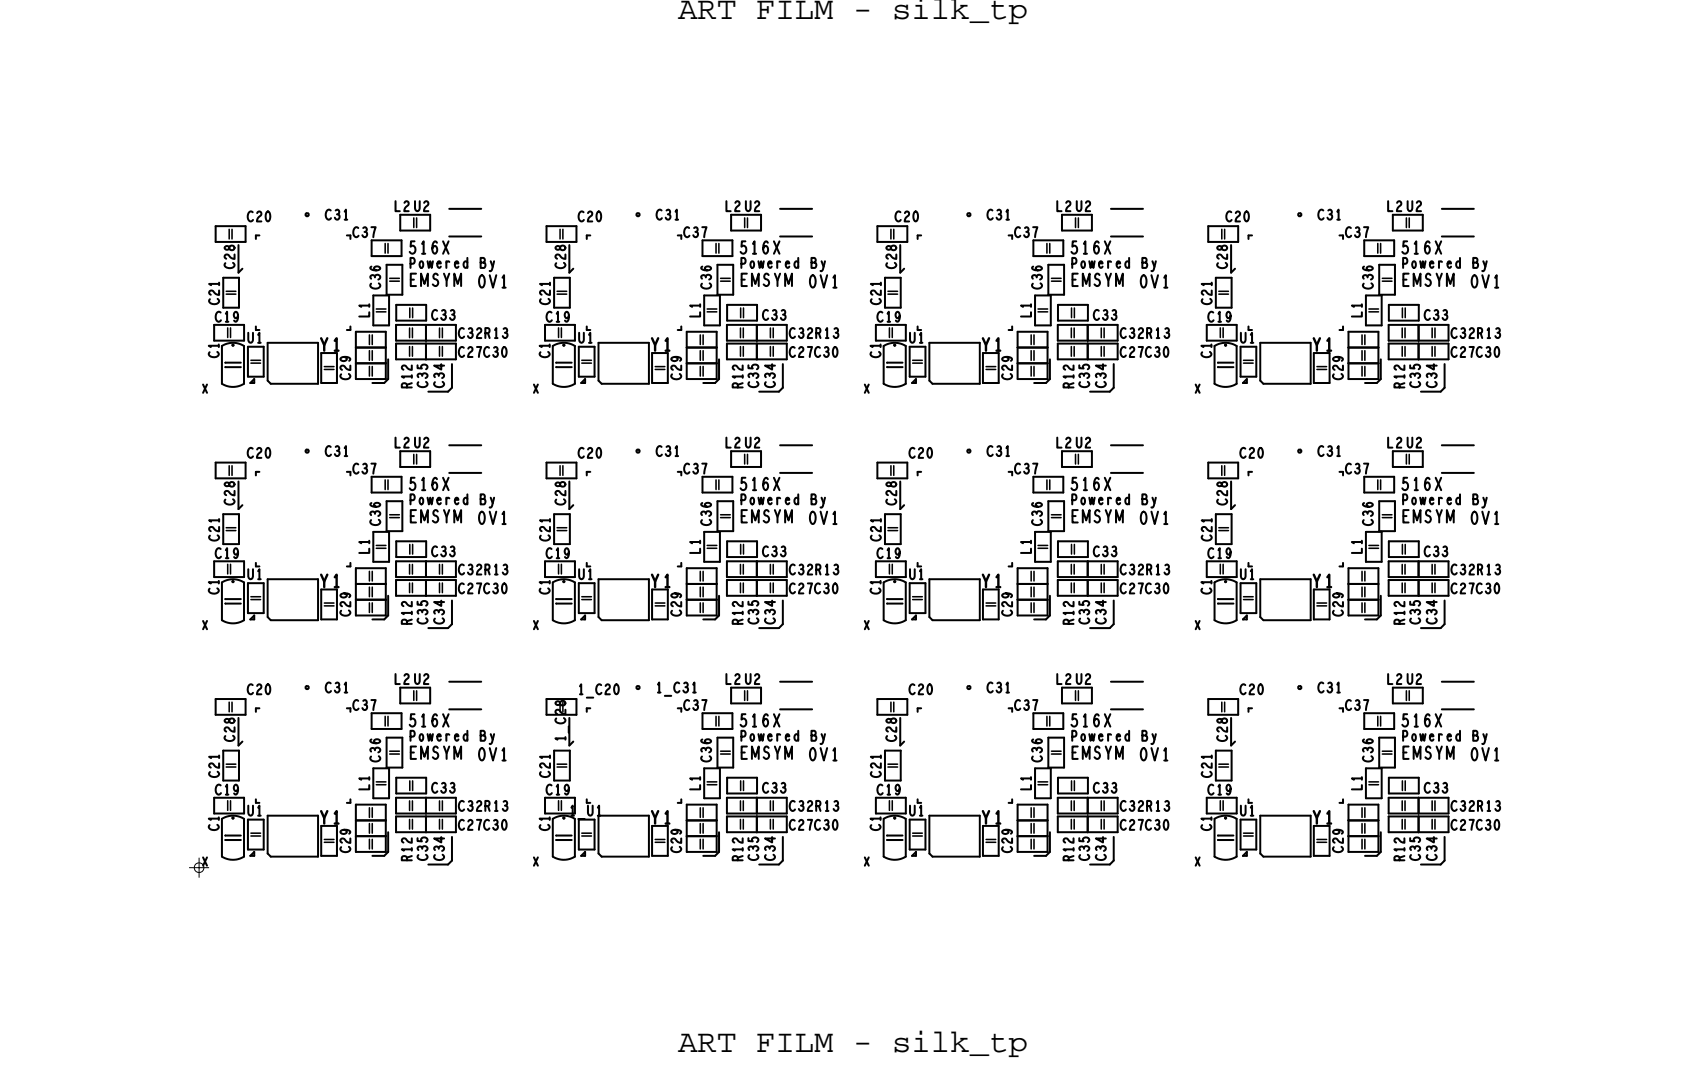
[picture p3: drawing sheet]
<svg xmlns="http://www.w3.org/2000/svg" width="108mm" height="68mm" viewBox="0 0 108 68" stroke-linecap="round" stroke-linejoin="round" font-family="sans-serif">
<defs><g id="words">
<g font-size="2.1">
<text x="43" y="1.2">ART FILM - silk_tp</text>
<text x="43" y="66.7">ART FILM - silk_tp</text>
</g>
<g font-size=".8">
<text x="20.3" y="22.2">Y1</text>
<text x="41.3" y="22.2">Y1</text>
<text x="62.3" y="22.2">Y1</text>
<text x="83.3" y="22.2">Y1</text>
<text x="12.8" y="24.9">x</text>
<text x="33.8" y="24.9">x</text>
<text x="54.8" y="24.9">x</text>
<text x="75.8" y="24.9">x</text>
<text x="12.8" y="39.9">x</text>
<text x="20.3" y="37.2">Y1</text>
<text x="33.8" y="39.9">x</text>
<text x="41.3" y="37.2">Y1</text>
<text x="54.8" y="39.9">x</text>
<text x="62.3" y="37.2">Y1</text>
<text x="75.8" y="39.9">x</text>
<text x="83.3" y="37.2">Y1</text>
<text x="20.3" y="52.2">Y1</text>
<text x="41.3" y="52.2">Y1</text>
<text x="62.3" y="52.2">Y1</text>
<text x="83.3" y="52.2">Y1</text>
<text x="12.8" y="54.9">x</text>
<text x="33.8" y="54.9">x</text>
<text x="54.8" y="54.9">x</text>
<text x="75.8" y="54.9">x</text>
</g>
<g font-size=".6">
<text x="20.6" y="13.9">C31</text>
<text x="22.4" y="15">C37</text>
<text x="26" y="17">Powered</text>
<text x="30.4" y="17">By</text>
<text x="41.6" y="13.9">C31</text>
<text x="43.4" y="15">C37</text>
<text x="47" y="17">Powered</text>
<text x="51.4" y="17">By</text>
<text x="62.6" y="13.9">C31</text>
<text x="64.4" y="15">C37</text>
<text x="68" y="17">Powered</text>
<text x="72.4" y="17">By</text>
<text x="83.6" y="13.9">C31</text>
<text x="85.4" y="15">C37</text>
<text x="89" y="17">Powered</text>
<text x="93.4" y="17">By</text>
<text x="27.4" y="20.3">C33</text>
<text x="29.1" y="21.4">C32R13</text>
<text x="48.4" y="20.3">C33</text>
<text x="50.1" y="21.4">C32R13</text>
<text x="69.4" y="20.3">C33</text>
<text x="71.1" y="21.4">C32R13</text>
<text x="90.4" y="20.3">C33</text>
<text x="92.1" y="21.4">C32R13</text>
<text x="20.6" y="28.9">C31</text>
<text x="26.1" y="24.6" transform="rotate(-90 26.1 24.6)">R12</text>
<text x="41.6" y="28.9">C31</text>
<text x="47.1" y="24.6" transform="rotate(-90 47.1 24.6)">R12</text>
<text x="62.6" y="28.9">C31</text>
<text x="68.1" y="24.6" transform="rotate(-90 68.1 24.6)">R12</text>
<text x="83.6" y="28.9">C31</text>
<text x="89.1" y="24.6" transform="rotate(-90 89.1 24.6)">R12</text>
<text x="22.4" y="30">C37</text>
<text x="26" y="32">Powered</text>
<text x="27.4" y="35.3">C33</text>
<text x="30.4" y="32">By</text>
<text x="43.4" y="30">C37</text>
<text x="47" y="32">Powered</text>
<text x="48.4" y="35.3">C33</text>
<text x="51.4" y="32">By</text>
<text x="64.4" y="30">C37</text>
<text x="68" y="32">Powered</text>
<text x="69.4" y="35.3">C33</text>
<text x="72.4" y="32">By</text>
<text x="85.4" y="30">C37</text>
<text x="89" y="32">Powered</text>
<text x="90.4" y="35.3">C33</text>
<text x="93.4" y="32">By</text>
<text x="26.1" y="39.6" transform="rotate(-90 26.1 39.6)">R12</text>
<text x="29.1" y="36.4">C32R13</text>
<text x="47.1" y="39.6" transform="rotate(-90 47.1 39.6)">R12</text>
<text x="50.1" y="36.4">C32R13</text>
<text x="68.1" y="39.6" transform="rotate(-90 68.1 39.6)">R12</text>
<text x="71.1" y="36.4">C32R13</text>
<text x="89.1" y="39.6" transform="rotate(-90 89.1 39.6)">R12</text>
<text x="92.1" y="36.4">C32R13</text>
<text x="20.6" y="43.9">C31</text>
<text x="22.4" y="45">C37</text>
<text x="26" y="47">Powered</text>
<text x="30.4" y="47">By</text>
<text x="35.9" y="47" transform="rotate(-90 35.9 47)">1_C28</text>
<text x="41.6" y="43.9">1_C31</text>
<text x="43.4" y="45">C37</text>
<text x="47" y="47">Powered</text>
<text x="51.4" y="47">By</text>
<text x="62.6" y="43.9">C31</text>
<text x="64.4" y="45">C37</text>
<text x="68" y="47">Powered</text>
<text x="72.4" y="47">By</text>
<text x="83.6" y="43.9">C31</text>
<text x="85.4" y="45">C37</text>
<text x="89" y="47">Powered</text>
<text x="93.4" y="47">By</text>
<text x="27.4" y="50.3">C33</text>
<text x="29.1" y="51.4">C32R13</text>
<text x="36.1" y="51.7">1_U1</text>
<text x="48.4" y="50.3">C33</text>
<text x="50.1" y="51.4">C32R13</text>
<text x="69.4" y="50.3">C33</text>
<text x="71.1" y="51.4">C32R13</text>
<text x="90.4" y="50.3">C33</text>
<text x="92.1" y="51.4">C32R13</text>
<text x="26.1" y="54.6" transform="rotate(-90 26.1 54.6)">R12</text>
<text x="47.1" y="54.6" transform="rotate(-90 47.1 54.6)">R12</text>
<text x="68.1" y="54.6" transform="rotate(-90 68.1 54.6)">R12</text>
<text x="89.1" y="54.6" transform="rotate(-90 89.1 54.6)">R12</text>
</g>
</g></defs>
<!-- layer: Board Outline -->
<g fill="none" stroke="#000" stroke-width=".13">
<path d="M15.1 17.3l.3-.3zM15.1 15.5v1.8zM36.1 17.3l.3-.3zM36.1 15.5v1.8zM57.1 17.3l.3-.3zM57.1 15.5v1.8zM78.1 17.3l.3-.3zM78.1 15.5v1.8zM15.1 30.5v1.8zM15.4 32l-.3 .3zM15.9 24.3h.2zM15.9 39.3h.2z"/>
<path d="M16.1 24v.3zM16.1 24l-.2 .3zM16.1 39v.3zM16.1 39l-.2 .3zM23.6 24.3h.8zM23.6 39.3h.8zM24.4 39.3l.2-.3zM24.6 24l-.2 .3zM24.6 22.8v1.2zM24.6 37.8v1.2zM27.2 24.8h1.2zM27.2 39.8h1.2z"/>
<path d="M28.7 24.6l-.3 .2zM28.7 23.1v1.5zM28.7 39.6l-.3 .2zM28.7 38.1v1.5zM36.1 30.5v1.8zM36.4 32l-.3 .3zM36.9 24.3h.2zM36.9 39.3h.2zM36.9 39.3l.2-.3zM37.1 24v.3zM37.1 24l-.2 .3zM37.1 39v.3z"/>
<path d="M44.6 24.3h.8zM44.6 39.3h.8zM45.6 24l-.2 .3zM45.6 22.8v1.2zM45.6 39l-.2 .3zM45.6 37.8v1.2zM48.2 24.8h1.2zM48.2 39.8h1.2zM49.4 39.8l.3-.2zM49.7 24.6l-.3 .2zM49.7 23.1v1.5zM49.7 38.1v1.5z"/>
<path d="M57.1 30.5v1.8zM57.4 32l-.3 .3zM57.9 24.3h.2zM57.9 39.3h.2zM58.1 24v.3zM58.1 24l-.2 .3zM58.1 39v.3zM58.1 39l-.2 .3zM65.6 24.3h.8zM65.6 39.3h.8zM66.4 39.3l.2-.3zM66.6 24l-.2 .3z"/>
<path d="M66.6 22.8v1.2zM66.6 37.8v1.2zM69.2 24.8h1.2zM69.2 39.8h1.2zM70.4 39.8l.3-.2zM70.7 24.6l-.3 .2zM70.7 23.1v1.5zM70.7 38.1v1.5zM78.1 30.5v1.8zM78.4 32l-.3 .3zM78.9 24.3h.2zM78.9 39.3h.2z"/>
<path d="M78.9 39.3l.2-.3zM79.1 24v.3zM79.1 24l-.2 .3zM79.1 39v.3zM86.6 24.3h.8zM86.6 39.3h.8zM87.4 39.3l.2-.3zM87.6 24l-.2 .3zM87.6 22.8v1.2zM87.6 37.8v1.2zM90.2 24.8h1.2zM90.2 39.8h1.2z"/>
<path d="M91.4 24.8l.3-.2zM91.4 39.8l.3-.2zM91.7 23.1v1.5zM91.7 38.1v1.5zM15.1 47.3l.3-.3zM15.1 45.5v1.8zM15.9 54.3h.2zM16.1 54v.3zM16.1 54l-.2 .3zM23.6 54.3h.8zM24.4 54.3l.2-.3zM24.6 52.8v1.2z"/>
<path d="M27.2 54.8h1.2zM28.7 54.6l-.3 .2zM28.7 53.1v1.5zM36.1 47.3l.3-.3zM36.1 45.5v1.8zM36.9 54.3h.2zM36.9 54.3l.2-.3zM37.1 54v.3zM44.6 54.3h.8zM45.6 54l-.2 .3zM45.6 52.8v1.2zM48.2 54.8h1.2z"/>
<path d="M49.4 54.8l.3-.2zM49.7 53.1v1.5zM57.1 47.3l.3-.3zM57.1 45.5v1.8zM57.9 54.3h.2zM58.1 54v.3zM58.1 54l-.2 .3zM65.6 54.3h.8zM66.4 54.3l.2-.3zM66.6 52.8v1.2zM69.2 54.8h1.2zM70.4 54.8l.3-.2z"/>
<path d="M70.7 53.1v1.5zM78.1 47.3l.3-.3zM78.1 45.5v1.8zM78.9 54.3h.2zM78.9 54.3l.2-.3zM79.1 54v.3zM86.6 54.3h.8zM87.4 54.3l.2-.3zM87.6 52.8v1.2zM90.2 54.8h1.2zM91.4 54.8l.3-.2zM91.7 53.1v1.5z"/>
</g>
<!-- layer: Components -->
<g fill="none" stroke="#000" stroke-width=".12">
<path d="M17 24.1l.2 .2zM17 21.7v2.4zM17 21.7h3.2zM17 39.1l.2 .2zM17 36.7v2.4zM17 36.7h3.2zM17.2 24.3h3zM17.2 39.3h3zM20.2 21.7v2.6zM20.2 36.7v2.6zM38 24.1l.2 .2zM38 21.7v2.4z"/>
<path d="M38 21.7h3.2zM38 39.1l.2 .2zM38 36.7v2.4zM38 36.7h3.2zM38.2 24.3h3zM38.2 39.3h3zM41.2 21.7v2.6zM41.2 36.7v2.6zM59 39.1l.2 .2zM59 36.7v2.4zM59 36.7h3.2zM59 24.1l.2 .2z"/>
<path d="M59 21.7v2.4zM59 21.7h3.2zM59.2 39.3h3zM59.2 24.3h3zM62.2 36.7v2.6zM62.2 21.7v2.6zM80 39.1l.2 .2zM80 36.7v2.4zM80 36.7h3.2zM80 24.1l.2 .2zM80 21.7v2.4zM80 21.7h3.2z"/>
<path d="M80.2 39.3h3zM80.2 24.3h3zM83.2 36.7v2.6zM83.2 21.7v2.6zM17 54.1l.2 .2zM17 51.7v2.4zM17 51.7h3.2zM17.2 54.3h3zM20.2 51.7v2.6zM38 54.1l.2 .2zM38 51.7v2.4zM38 51.7h3.2z"/>
<path d="M38.2 54.3h3zM41.2 51.7v2.6zM59 54.1l.2 .2zM59 51.7v2.4zM59 51.7h3.2zM59.2 54.3h3zM62.2 51.7v2.6zM80 54.1l.2 .2zM80 51.7v2.4zM80 51.7h3.2zM80.2 54.3h3zM83.2 51.7v2.6z"/>
</g>
<g fill="none" stroke="#000" stroke-width=".13">
<path d="M13.7 15.3h1.9zM13.7 14.3v1zM13.7 14.3h1.9zM14.2 19.5h1zM14.2 17.6v1.9zM14.2 17.6h1zM15.2 17.6v1.9zM15.6 14.3v1zM16.2 14.9h.3zM16.2 14.9v.3zM19.4 13.6l.1-.1 .1 .2h-.1zM22 14.9h.2z"/>
<path d="M23.6 16.2h1.9zM23.6 15.2v1zM23.6 15.2h1.9zM23.7 18.7v1.9zM23.7 18.7h1zM24.5 16.8h1zM24.5 18.7h1zM24.5 16.8v1.9zM24.7 18.7v1.9zM25.1 19.3v1zM25.1 19.3h1.9zM25.4 14.6h1.9z"/>
<path d="M25.4 13.6v1zM25.4 13.6h1.9zM25.5 15.2v1zM25.5 16.8v1.9zM27 19.3v1zM27.3 13.6v1zM28.5 15h2zM28.5 13.3h2zM34.7 15.3h1.9zM34.7 14.3v1zM34.7 14.3h1.9zM35.2 19.5h1z"/>
<path d="M35.2 17.6v1.9zM35.2 17.6h1zM36.2 17.6v1.9zM36.6 14.3v1zM37.2 14.9h.3zM37.2 14.9v.3zM40.4 13.6l.1-.1 .1 .2h-.1zM43 14.9h.2zM44.6 16.2h1.9zM44.6 15.2v1zM44.6 15.2h1.9zM44.7 18.7v1.9z"/>
<path d="M44.7 18.7h1zM45.5 16.8h1zM45.5 18.7h1zM45.5 16.8v1.9zM45.7 18.7v1.9zM46.1 19.3v1zM46.1 19.3h1.9zM46.4 14.6h1.9zM46.4 13.6v1zM46.4 13.6h1.9zM46.5 15.2v1zM46.5 16.8v1.9z"/>
<path d="M48 19.3v1zM48.3 13.6v1zM49.5 15h2zM49.5 13.3h2zM55.7 15.3h1.9zM55.7 14.3v1zM55.7 14.3h1.9zM56.2 19.5h1zM56.2 17.6v1.9zM56.2 17.6h1zM57.2 17.6v1.9zM57.6 14.3v1z"/>
<path d="M58.2 14.9h.3zM58.2 14.9v.3zM61.4 13.6l.1-.1 .1 .2h-.1zM64 14.9h.2zM65.6 16.2h1.9zM65.6 15.2v1zM65.6 15.2h1.9zM65.7 18.7v1.9zM65.7 18.7h1zM66.5 16.8h1zM66.5 18.7h1zM66.5 16.8v1.9z"/>
<path d="M66.7 18.7v1.9zM67.1 19.3v1zM67.1 19.3h1.9zM67.4 14.6h1.9zM67.4 13.6v1zM67.4 13.6h1.9zM67.5 15.2v1zM67.5 16.8v1.9zM69 19.3v1zM69.3 13.6v1zM70.5 15h2zM70.5 13.3h2z"/>
<path d="M76.7 15.3h1.9zM76.7 14.3v1zM76.7 14.3h1.9zM77.2 19.5h1zM77.2 17.6v1.9zM77.2 17.6h1zM78.2 17.6v1.9zM78.6 14.3v1zM79.2 14.9h.3zM79.2 14.9v.3zM82.4 13.6l.1-.1 .1 .2h-.1zM85 14.9h.2z"/>
<path d="M86.6 16.2h1.9zM86.6 15.2v1zM86.6 15.2h1.9zM86.7 18.7v1.9zM86.7 18.7h1zM87.5 16.8h1zM87.5 18.7h1zM87.5 16.8v1.9zM87.7 18.7v1.9zM88.1 19.3v1zM88.1 19.3h1.9zM88.4 14.6h1.9z"/>
<path d="M88.4 13.6v1zM88.4 13.6h1.9zM88.5 15.2v1zM88.5 16.8v1.9zM90 19.3v1zM90.3 13.6v1zM91.5 15h2zM91.5 13.3h2zM13.6 20.6v1zM13.6 20.6h1.9zM13.6 21.6h1.9zM13.6 35.6v1z"/>
<path d="M13.6 35.6h1.9zM13.6 36.6h1.9zM13.7 30.3h1.9zM13.7 29.3v1zM13.7 29.3h1.9zM14.1 24.3a1.32 1.32 0 0 0 1.4 0M14.1 39.3a1.32 1.32 0 0 0 1.4 0M14.1 21.9v2.4zM14.1 36.9v2.4zM14.1 21.9a1.32 1.32 0 0 1 1.4 .1M14.1 36.9a1.32 1.32 0 0 1 1.4 .1M14.2 34.5h1z"/>
<path d="M14.2 32.6v1.9zM14.2 32.6h1zM14.3 23h.1M14.3 38h.1M14.3 23.3h.1M14.3 23h1zM14.3 38h1zM14.3 38.3h.1M14.3 23.3h1zM14.3 38.3h1zM15.2 32.6v1.9zM15.5 21.9v2.4z"/>
<path d="M15.5 36.9v2.4zM15.5 20.6v1zM15.5 35.6v1zM15.6 29.3v1zM15.7 23.9h1zM15.7 22v1.9zM15.7 22h1zM15.7 38.9h1zM15.7 37v1.9zM15.7 37h1zM16.2 20.7v.2zM16.2 20.9h.3z"/>
<path d="M16.2 29.9h.3zM16.2 29.9v.3zM16.2 35.7v.2zM16.2 35.9h.3zM16.7 22v1.9zM16.7 37v1.9zM19.4 28.6l.1-.1 .1 .2h-.1zM20.4 24.3h1zM20.4 22.4v1.9zM20.4 39.3h1zM20.4 37.4v1.9zM21.4 22.4v1.9z"/>
<path d="M21.4 37.4v1.9zM22 20.9h.2zM22 29.9h.2zM22 35.9h.2zM22.2 20.7v.2zM22.2 35.7v.2zM22.6 22h1.9zM22.6 21v1zM22.6 21h1.9zM22.6 23h1.9zM22.6 22v1zM22.6 24h1.9z"/>
<path d="M22.6 23v1zM22.6 37h1.9zM22.6 36v1zM22.6 36h1.9zM22.6 38h1.9zM22.6 37v1zM22.6 39h1.9zM22.6 38v1zM23.6 31.2h1.9zM23.6 30.2v1zM23.6 30.2h1.9zM23.7 20.6h1z"/>
<path d="M23.7 35.6h1zM23.7 33.7v1.9zM23.7 33.7h1zM24.5 21v1zM24.5 22v1zM24.5 23v1zM24.5 36v1zM24.5 37v1zM24.5 38v1zM24.5 31.8h1zM24.5 33.7h1zM24.5 31.8v1.9z"/>
<path d="M24.7 33.7v1.9zM25.1 21.6h1.9zM25.1 20.6v1zM25.1 20.6h1.9zM25.1 21.8v1zM25.1 21.8h1.9zM25.1 22.8h1.9zM25.1 36.6h1.9zM25.1 35.6v1zM25.1 35.6h1.9zM25.1 36.8v1zM25.1 36.8h1.9z"/>
<path d="M25.1 37.8h1.9zM25.1 20.3h1.9zM25.1 35.3h1.9zM25.1 34.3v1zM25.1 34.3h1.9zM25.4 29.6h1.9zM25.4 28.6v1zM25.4 28.6h1.9zM25.5 30.2v1zM25.5 31.8v1.9zM27 21.6h1.9zM27 20.6v1z"/>
<path d="M27 20.6h1.9zM27 21.8v1zM27 21.8h1.9zM27 22.8h1.9zM27 36.6h1.9zM27 35.6v1zM27 35.6h1.9zM27 36.8v1zM27 36.8h1.9zM27 37.8h1.9zM27 34.3v1zM27.3 28.6v1z"/>
<path d="M28.5 28.3h2zM28.5 30h2zM28.9 20.6v1zM28.9 21.8v1zM28.9 35.6v1zM28.9 36.8v1zM34.6 20.6v1zM34.6 20.6h1.9zM34.6 21.6h1.9zM34.6 35.6v1zM34.6 35.6h1.9zM34.6 36.6h1.9z"/>
<path d="M34.7 30.3h1.9zM34.7 29.3v1zM34.7 29.3h1.9zM35.1 24.3a1.32 1.32 0 0 0 1.4 0M35.1 39.3a1.32 1.32 0 0 0 1.4 0M35.1 21.9v2.4zM35.1 36.9v2.4zM35.1 21.9a1.32 1.32 0 0 1 1.4 .1M35.1 36.9a1.32 1.32 0 0 1 1.4 .1M35.2 34.5h1zM35.2 32.6v1.9zM35.2 32.6h1z"/>
<path d="M35.3 23h.1M35.3 38h.1M35.3 23.3h.1M35.3 23h1zM35.3 38h1zM35.3 38.3h.1M35.3 23.3h1zM35.3 38.3h1zM36.2 32.6v1.9zM36.5 21.9v2.4zM36.5 36.9v2.4zM36.5 20.6v1z"/>
<path d="M36.5 35.6v1zM36.6 29.3v1zM36.7 23.9h1zM36.7 22v1.9zM36.7 22h1zM36.7 38.9h1zM36.7 37v1.9zM36.7 37h1zM37.2 20.7v.2zM37.2 20.9h.3zM37.2 29.9h.3zM37.2 29.9v.3z"/>
<path d="M37.2 35.7v.2zM37.2 35.9h.3zM37.7 22v1.9zM37.7 37v1.9zM40.4 28.6l.1-.1 .1 .2h-.1zM41.4 24.3h1zM41.4 22.4v1.9zM41.4 39.3h1zM41.4 37.4v1.9zM42.4 22.4v1.9zM42.4 37.4v1.9zM43 20.9h.2z"/>
<path d="M43 29.9h.2zM43 35.9h.2zM43.2 20.7v.2zM43.2 35.7v.2zM43.6 22h1.9zM43.6 21v1zM43.6 21h1.9zM43.6 23h1.9zM43.6 22v1zM43.6 24h1.9zM43.6 23v1zM43.6 37h1.9z"/>
<path d="M43.6 36v1zM43.6 36h1.9zM43.6 38h1.9zM43.6 37v1zM43.6 39h1.9zM43.6 38v1zM44.6 31.2h1.9zM44.6 30.2v1zM44.6 30.2h1.9zM44.7 20.6h1zM44.7 35.6h1zM44.7 33.7v1.9z"/>
<path d="M44.7 33.7h1zM45.5 21v1zM45.5 22v1zM45.5 23v1zM45.5 36v1zM45.5 37v1zM45.5 38v1zM45.5 31.8h1zM45.5 33.7h1zM45.5 31.8v1.9zM45.7 33.7v1.9zM46.1 21.6h1.9z"/>
<path d="M46.1 20.6v1zM46.1 20.6h1.9zM46.1 21.8v1zM46.1 21.8h1.9zM46.1 22.8h1.9zM46.1 36.6h1.9zM46.1 35.6v1zM46.1 35.6h1.9zM46.1 36.8v1zM46.1 36.8h1.9zM46.1 37.8h1.9zM46.1 20.3h1.9z"/>
<path d="M46.1 35.3h1.9zM46.1 34.3v1zM46.1 34.3h1.9zM46.4 29.6h1.9zM46.4 28.6v1zM46.4 28.6h1.9zM46.5 30.2v1zM46.5 31.8v1.9zM48 21.6h1.9zM48 20.6v1zM48 20.6h1.9zM48 21.8v1z"/>
<path d="M48 21.8h1.9zM48 22.8h1.9zM48 36.6h1.9zM48 35.6v1zM48 35.6h1.9zM48 36.8v1zM48 36.8h1.9zM48 37.8h1.9zM48 34.3v1zM48.3 28.6v1zM49.5 28.3h2zM49.5 30h2z"/>
<path d="M49.9 20.6v1zM49.9 21.8v1zM49.9 35.6v1zM49.9 36.8v1zM55.6 35.6v1zM55.6 35.6h1.9zM55.6 36.6h1.9zM55.6 20.6v1zM55.6 20.6h1.9zM55.6 21.6h1.9zM55.7 30.3h1.9zM55.7 29.3v1z"/>
<path d="M55.7 29.3h1.9zM56.1 39.3a1.32 1.32 0 0 0 1.4 0M56.1 24.3a1.32 1.32 0 0 0 1.4 0M56.1 36.9v2.4zM56.1 21.9v2.4zM56.1 36.9a1.32 1.32 0 0 1 1.4 .1M56.1 21.9a1.32 1.32 0 0 1 1.4 .1M56.2 34.5h1zM56.2 32.6v1.9zM56.2 32.6h1zM56.3 38h.1M56.3 23h.1"/>
<path d="M56.3 38h1zM56.3 38.3h.1M56.3 23.3h.1M56.3 23h1zM56.3 38.3h1zM56.3 23.3h1zM57.2 32.6v1.9zM57.5 36.9v2.4zM57.5 21.9v2.4zM57.5 35.6v1zM57.5 20.6v1zM57.6 29.3v1z"/>
<path d="M57.7 38.9h1zM57.7 37v1.9zM57.7 37h1zM57.7 23.9h1zM57.7 22v1.9zM57.7 22h1zM58.2 29.9h.3zM58.2 29.9v.3zM58.2 35.7v.2zM58.2 35.9h.3zM58.2 20.7v.2zM58.2 20.9h.3z"/>
<path d="M58.7 37v1.9zM58.7 22v1.9zM61.4 28.6l.1-.1 .1 .2h-.1zM62.4 39.3h1zM62.4 37.4v1.9zM62.4 24.3h1zM62.4 22.4v1.9zM63.4 37.4v1.9zM63.4 22.4v1.9zM64 29.9h.2zM64 35.9h.2zM64 20.9h.2z"/>
<path d="M64.2 35.7v.2zM64.2 20.7v.2zM64.6 37h1.9zM64.6 36v1zM64.6 36h1.9zM64.6 38h1.9zM64.6 37v1zM64.6 39h1.9zM64.6 38v1zM64.6 22h1.9zM64.6 21v1zM64.6 21h1.9z"/>
<path d="M64.6 23h1.9zM64.6 22v1zM64.6 24h1.9zM64.6 23v1zM65.6 31.2h1.9zM65.6 30.2v1zM65.6 30.2h1.9zM65.7 35.6h1zM65.7 33.7v1.9zM65.7 33.7h1zM65.7 20.6h1zM66.5 36v1z"/>
<path d="M66.5 37v1zM66.5 38v1zM66.5 21v1zM66.5 22v1zM66.5 23v1zM66.5 31.8h1zM66.5 33.7h1zM66.5 31.8v1.9zM66.7 33.7v1.9zM67.1 36.6h1.9zM67.1 35.6v1zM67.1 35.6h1.9z"/>
<path d="M67.1 36.8v1zM67.1 36.8h1.9zM67.1 37.8h1.9zM67.1 21.6h1.9zM67.1 20.6v1zM67.1 20.6h1.9zM67.1 21.8v1zM67.1 21.8h1.9zM67.1 22.8h1.9zM67.1 35.3h1.9zM67.1 34.3v1zM67.1 34.3h1.9z"/>
<path d="M67.1 20.3h1.9zM67.4 29.6h1.9zM67.4 28.6v1zM67.4 28.6h1.9zM67.5 30.2v1zM67.5 31.8v1.9zM69 36.6h1.9zM69 35.6v1zM69 35.6h1.9zM69 36.8v1zM69 36.8h1.9zM69 37.8h1.9z"/>
<path d="M69 21.6h1.9zM69 20.6v1zM69 20.6h1.9zM69 21.8v1zM69 21.8h1.9zM69 22.8h1.9zM69 34.3v1zM69.3 28.6v1zM70.5 28.3h2zM70.5 30h2zM70.9 35.6v1zM70.9 36.8v1z"/>
<path d="M70.9 20.6v1zM70.9 21.8v1zM76.6 35.6v1zM76.6 35.6h1.9zM76.6 36.6h1.9zM76.6 20.6v1zM76.6 20.6h1.9zM76.6 21.6h1.9zM76.7 30.3h1.9zM76.7 29.3v1zM76.7 29.3h1.9zM77.1 39.3a1.32 1.32 0 0 0 1.4 0"/>
<path d="M77.1 24.3a1.32 1.32 0 0 0 1.4 0M77.1 36.9v2.4zM77.1 21.9v2.4zM77.1 36.9a1.32 1.32 0 0 1 1.4 .1M77.1 21.9a1.32 1.32 0 0 1 1.4 .1M77.2 34.5h1zM77.2 32.6v1.9zM77.2 32.6h1zM77.3 38h.1M77.3 23h.1M77.3 38h1zM77.3 38.3h.1"/>
<path d="M77.3 23.3h.1M77.3 23h1zM77.3 38.3h1zM77.3 23.3h1zM78.2 32.6v1.9zM78.5 36.9v2.4zM78.5 21.9v2.4zM78.5 35.6v1zM78.5 20.6v1zM78.6 29.3v1zM78.7 38.9h1zM78.7 37v1.9z"/>
<path d="M78.7 37h1zM78.7 23.9h1zM78.7 22v1.9zM78.7 22h1zM79.2 29.9h.3zM79.2 29.9v.3zM79.2 35.7v.2zM79.2 35.9h.3zM79.2 20.7v.2zM79.2 20.9h.3zM79.7 37v1.9zM79.7 22v1.9z"/>
<path d="M82.4 28.6l.1-.1 .1 .2h-.1zM83.4 39.3h1zM83.4 37.4v1.9zM83.4 24.3h1zM83.4 22.4v1.9zM84.4 37.4v1.9zM84.4 22.4v1.9zM85 29.9h.2zM85 35.9h.2zM85 20.9h.2zM85.2 35.7v.2zM85.2 20.7v.2z"/>
<path d="M85.6 37h1.9zM85.6 36v1zM85.6 36h1.9zM85.6 38h1.9zM85.6 37v1zM85.6 39h1.9zM85.6 38v1zM85.6 22h1.9zM85.6 21v1zM85.6 21h1.9zM85.6 23h1.9zM85.6 22v1z"/>
<path d="M85.6 24h1.9zM85.6 23v1zM86.6 31.2h1.9zM86.6 30.2v1zM86.6 30.2h1.9zM86.7 35.6h1zM86.7 33.7v1.9zM86.7 33.7h1zM86.7 20.6h1zM87.5 36v1zM87.5 37v1zM87.5 38v1z"/>
<path d="M87.5 21v1zM87.5 22v1zM87.5 23v1zM87.5 31.8h1zM87.5 33.7h1zM87.5 31.8v1.9zM87.7 33.7v1.9zM88.1 36.6h1.9zM88.1 35.6v1zM88.1 35.6h1.9zM88.1 36.8v1zM88.1 36.8h1.9z"/>
<path d="M88.1 37.8h1.9zM88.1 21.6h1.9zM88.1 20.6v1zM88.1 20.6h1.9zM88.1 21.8v1zM88.1 21.8h1.9zM88.1 22.8h1.9zM88.1 35.3h1.9zM88.1 34.3v1zM88.1 34.3h1.9zM88.1 20.3h1.9zM88.4 29.6h1.9z"/>
<path d="M88.4 28.6v1zM88.4 28.6h1.9zM88.5 30.2v1zM88.5 31.8v1.9zM90 36.6h1.9zM90 35.6v1zM90 35.6h1.9zM90 36.8v1zM90 36.8h1.9zM90 37.8h1.9zM90 21.6h1.9zM90 20.6v1z"/>
<path d="M90 20.6h1.9zM90 21.8v1zM90 21.8h1.9zM90 22.8h1.9zM90 34.3v1zM90.3 28.6v1zM91.5 28.3h2zM91.5 30h2zM91.9 35.6v1zM91.9 36.8v1zM91.9 20.6v1zM91.9 21.8v1z"/>
<path d="M13.6 50.6v1zM13.6 50.6h1.9zM13.6 51.6h1.9zM13.7 45.3h1.9zM13.7 44.3v1zM13.7 44.3h1.9zM14.1 54.3a1.32 1.32 0 0 0 1.4 0M14.1 51.9v2.4zM14.1 51.9a1.32 1.32 0 0 1 1.4 .1M14.2 49.5h1zM14.2 47.6v1.9zM14.2 47.6h1z"/>
<path d="M14.3 53h.1M14.3 53.3h.1M14.3 53h1zM14.3 53.3h1zM15.2 47.6v1.9zM15.5 51.9v2.4zM15.5 50.6v1zM15.6 44.3v1zM15.7 53.9h1zM15.7 52v1.9zM15.7 52h1zM16.2 44.9h.3z"/>
<path d="M16.2 44.9v.3zM16.2 50.7v.2zM16.2 50.9h.3zM16.7 52v1.9zM19.4 43.6l.1-.1 .1 .2h-.1zM20.4 54.3h1zM20.4 52.4v1.9zM21.4 52.4v1.9zM22 44.9h.2zM22 50.9h.2zM22.2 50.7v.2zM22.6 52h1.9z"/>
<path d="M22.6 51v1zM22.6 51h1.9zM22.6 53h1.9zM22.6 52v1zM22.6 54h1.9zM22.6 53v1zM23.6 46.2h1.9zM23.6 45.2v1zM23.6 45.2h1.9zM23.7 50.6h1zM23.7 48.7v1.9zM23.7 48.7h1z"/>
<path d="M24.5 51v1zM24.5 52v1zM24.5 53v1zM24.5 46.8h1zM24.5 48.7h1zM24.5 46.8v1.9zM24.7 48.7v1.9zM25.1 51.6h1.9zM25.1 50.6v1zM25.1 50.6h1.9zM25.1 51.8v1zM25.1 51.8h1.9z"/>
<path d="M25.1 52.8h1.9zM25.1 50.3h1.9zM25.1 49.3v1zM25.1 49.3h1.9zM25.4 44.6h1.9zM25.4 43.6v1zM25.4 43.6h1.9zM25.5 45.2v1zM25.5 46.8v1.9zM27 51.6h1.9zM27 50.6v1zM27 50.6h1.9z"/>
<path d="M27 51.8v1zM27 51.8h1.9zM27 52.8h1.9zM27 49.3v1zM27.3 43.6v1zM28.5 43.3h2zM28.5 45h2zM28.9 50.6v1zM28.9 51.8v1zM34.6 50.6v1zM34.6 50.6h1.9zM34.6 51.6h1.9z"/>
<path d="M34.7 45.3h1.9zM34.7 44.3v1zM34.7 44.3h1.9zM35.1 54.3a1.32 1.32 0 0 0 1.4 0M35.1 51.9v2.4zM35.1 51.9a1.32 1.32 0 0 1 1.4 .1M35.2 49.5h1zM35.2 47.6v1.9zM35.2 47.6h1zM35.3 53h.1M35.3 53.3h.1M35.3 53h1z"/>
<path d="M35.3 53.3h1zM36.2 47.6v1.9zM36.5 51.9v2.4zM36.5 50.6v1zM36.6 44.3v1zM36.7 53.9h1zM36.7 52v1.9zM37.2 44.9h.3zM37.2 44.9v.3zM37.2 50.7v.2zM37.2 50.9h.3zM37.7 52v1.9z"/>
<path d="M40.4 43.6l.1-.1 .1 .2h-.1zM41.4 54.3h1zM41.4 52.4v1.9zM42.4 52.4v1.9zM43 44.9h.2zM43 50.9h.2zM43.2 50.7v.2zM43.6 52h1.9zM43.6 51v1zM43.6 51h1.9zM43.6 53h1.9zM43.6 52v1z"/>
<path d="M43.6 54h1.9zM43.6 53v1zM44.6 46.2h1.9zM44.6 45.2v1zM44.6 45.2h1.9zM44.7 50.6h1zM44.7 48.7v1.9zM44.7 48.7h1zM45.5 51v1zM45.5 52v1zM45.5 53v1zM45.5 46.8h1z"/>
<path d="M45.5 48.7h1zM45.5 46.8v1.9zM45.7 48.7v1.9zM46.1 51.6h1.9zM46.1 50.6v1zM46.1 50.6h1.9zM46.1 51.8v1zM46.1 51.8h1.9zM46.1 52.8h1.9zM46.1 50.3h1.9zM46.1 49.3v1zM46.1 49.3h1.9z"/>
<path d="M46.4 44.6h1.9zM46.4 43.6v1zM46.4 43.6h1.9zM46.5 45.2v1zM46.5 46.8v1.9zM48 51.6h1.9zM48 50.6v1zM48 50.6h1.9zM48 51.8v1zM48 51.8h1.9zM48 52.8h1.9zM48 49.3v1z"/>
<path d="M48.3 43.6v1zM49.5 43.3h2zM49.5 45h2zM49.9 50.6v1zM49.9 51.8v1zM55.6 50.6v1zM55.6 50.6h1.9zM55.6 51.6h1.9zM55.7 45.3h1.9zM55.7 44.3v1zM55.7 44.3h1.9zM56.1 54.3a1.32 1.32 0 0 0 1.4 0"/>
<path d="M56.1 51.9v2.4zM56.1 51.9a1.32 1.32 0 0 1 1.4 .1M56.2 49.5h1zM56.2 47.6v1.9zM56.2 47.6h1zM56.3 53h.1M56.3 53.3h.1M56.3 53h1zM56.3 53.3h1zM57.2 47.6v1.9zM57.5 51.9v2.4zM57.5 50.6v1z"/>
<path d="M57.6 44.3v1zM57.7 53.9h1zM57.7 52v1.9zM57.7 52h1zM58.2 44.9h.3zM58.2 44.9v.3zM58.2 50.7v.2zM58.2 50.9h.3zM58.7 52v1.9zM61.4 43.6l.1-.1 .1 .2h-.1zM62.4 54.3h1zM62.4 52.4v1.9z"/>
<path d="M63.4 52.4v1.9zM64 44.9h.2zM64 50.9h.2zM64.2 50.7v.2zM64.6 52h1.9zM64.6 51v1zM64.6 51h1.9zM64.6 53h1.9zM64.6 52v1zM64.6 54h1.9zM64.6 53v1zM65.6 46.2h1.9z"/>
<path d="M65.6 45.2v1zM65.6 45.2h1.9zM65.7 50.6h1zM65.7 48.7v1.9zM65.7 48.7h1zM66.5 51v1zM66.5 52v1zM66.5 53v1zM66.5 46.8h1zM66.5 48.7h1zM66.5 46.8v1.9zM66.7 48.7v1.9z"/>
<path d="M67.1 51.6h1.9zM67.1 50.6v1zM67.1 50.6h1.9zM67.1 51.8v1zM67.1 51.8h1.9zM67.1 52.8h1.9zM67.1 50.3h1.9zM67.1 49.3v1zM67.1 49.3h1.9zM67.4 44.6h1.9zM67.4 43.6v1zM67.4 43.6h1.9z"/>
<path d="M67.5 45.2v1zM67.5 46.8v1.9zM69 51.6h1.9zM69 50.6v1zM69 50.6h1.9zM69 51.8v1zM69 51.8h1.9zM69 52.8h1.9zM69 49.3v1zM69.3 43.6v1zM70.5 43.3h2zM70.5 45h2z"/>
<path d="M70.9 50.6v1zM70.9 51.8v1zM76.6 50.6v1zM76.6 50.6h1.9zM76.6 51.6h1.9zM76.7 45.3h1.9zM76.7 44.3v1zM76.7 44.3h1.9zM77.1 54.3a1.32 1.32 0 0 0 1.4 0M77.1 51.9v2.4zM77.1 51.9a1.32 1.32 0 0 1 1.4 .1M77.2 49.5h1z"/>
<path d="M77.2 47.6v1.9zM77.2 47.6h1zM77.3 53h.1M77.3 53.3h.1M77.3 53h1zM77.3 53.3h1zM78.2 47.6v1.9zM78.5 51.9v2.4zM78.5 50.6v1zM78.6 44.3v1zM78.7 53.9h1zM78.7 52v1.9z"/>
<path d="M78.7 52h1zM79.2 44.9h.3zM79.2 44.9v.3zM79.2 50.7v.2zM79.2 50.9h.3zM79.7 52v1.9zM82.4 43.6l.1-.1 .1 .2h-.1zM83.4 54.3h1zM83.4 52.4v1.9zM84.4 52.4v1.9zM85 44.9h.2zM85 50.9h.2z"/>
<path d="M85.2 50.7v.2zM85.6 52h1.9zM85.6 51v1zM85.6 51h1.9zM85.6 53h1.9zM85.6 52v1zM85.6 54h1.9zM85.6 53v1zM86.6 46.2h1.9zM86.6 45.2v1zM86.6 45.2h1.9zM86.7 50.6h1z"/>
<path d="M86.7 48.7v1.9zM86.7 48.7h1zM87.5 51v1zM87.5 52v1zM87.5 53v1zM87.5 46.8h1zM87.5 48.7h1zM87.5 46.8v1.9zM87.7 48.7v1.9zM88.1 51.6h1.9zM88.1 50.6v1zM88.1 50.6h1.9z"/>
<path d="M88.1 51.8v1zM88.1 51.8h1.9zM88.1 52.8h1.9zM88.1 50.3h1.9zM88.1 49.3v1zM88.1 49.3h1.9zM88.4 44.6h1.9zM88.4 43.6v1zM88.4 43.6h1.9zM88.5 45.2v1zM88.5 46.8v1.9zM90 51.6h1.9z"/>
<path d="M90 50.6v1zM90 50.6h1.9zM90 51.8v1zM90 51.8h1.9zM90 52.8h1.9zM90 49.3v1zM90.3 43.6v1zM91.5 43.3h2zM91.5 45h2zM91.9 50.6v1zM91.9 51.8v1z"/>
</g>
<g fill="none" stroke="#000" stroke-width=".1">
<path d="M14.4 18.5h.6zM14.4 18.7h.6zM14.5 14.5v.7zM14.7 14.5v.7zM23.9 19.6h.6zM23.9 19.8h.6zM24.4 15.4v.7zM24.6 15.4v.7zM24.7 17.8h.6zM24.7 17.7h.6zM26 19.5v.7zM26.2 19.5v.7z"/>
<path d="M26.3 13.8v.6zM26.4 13.8v.6zM35.4 18.5h.6zM35.4 18.7h.6zM35.5 14.5v.7zM35.7 14.5v.7zM44.9 19.6h.6zM44.9 19.8h.6zM45.4 15.4v.7zM45.6 15.4v.7zM45.7 17.8h.6zM45.7 17.7h.6z"/>
<path d="M47 19.5v.7zM47.2 19.5v.7zM47.3 13.8v.6zM47.4 13.8v.6zM56.4 18.5h.6zM56.4 18.7h.6zM56.5 14.5v.7zM56.7 14.5v.7zM65.9 19.6h.6zM65.9 19.8h.6zM66.4 15.4v.7zM66.6 15.4v.7z"/>
<path d="M66.7 17.8h.6zM66.7 17.7h.6zM68 19.5v.7zM68.2 19.5v.7zM68.3 13.8v.6zM68.4 13.8v.6zM77.4 18.5h.6zM77.4 18.7h.6zM77.5 14.5v.7zM77.7 14.5v.7zM86.9 19.6h.6zM86.9 19.8h.6z"/>
<path d="M87.4 15.4v.7zM87.6 15.4v.7zM87.7 17.8h.6zM87.7 17.7h.6zM89 19.5v.7zM89.2 19.5v.7zM89.3 13.8v.6zM89.4 13.8v.6zM14.4 33.5h.6zM14.4 33.7h.6zM14.5 20.8v.6zM14.5 35.8v.6z"/>
<path d="M14.5 29.5v.7zM14.6 20.8v.6zM14.6 35.8v.6zM14.7 29.5v.7zM15.9 22.9h.6zM15.9 23h.6zM15.9 37.9h.6zM15.9 38h.6zM20.6 23.4h.6zM20.6 23.3h.6zM20.6 38.4h.6zM20.6 38.3h.6z"/>
<path d="M23.4 21.2v.7zM23.4 22.2v.7zM23.4 23.2v.7zM23.4 36.2v.7zM23.4 37.2v.7zM23.4 38.2v.7zM23.6 21.2v.7zM23.6 22.2v.7zM23.6 23.2v.7zM23.6 36.2v.7zM23.6 37.2v.7zM23.6 38.2v.7z"/>
<path d="M23.9 34.6h.6zM23.9 34.8h.6zM24.4 30.4v.7zM24.6 30.4v.7zM24.7 32.8h.6zM24.7 32.7h.6zM26 20.8v.6zM26 22v.6zM26 35.8v.6zM26 37v.6zM26 34.5v.7zM26.2 20.8v.6z"/>
<path d="M26.2 22v.6zM26.2 35.8v.6zM26.2 37v.6zM26.2 34.5v.7zM26.3 28.8v.6zM26.4 28.8v.6zM27.9 20.8v.6zM27.9 22v.6zM27.9 35.8v.6zM27.9 37v.6zM28.1 20.8v.6zM28.1 22v.6z"/>
<path d="M28.1 35.8v.6zM28.1 37v.6zM35.4 33.5h.6zM35.4 33.7h.6zM35.5 20.8v.6zM35.5 35.8v.6zM35.5 29.5v.7zM35.6 20.8v.6zM35.6 35.8v.6zM35.7 29.5v.7zM36.9 22.9h.6zM36.9 23h.6z"/>
<path d="M36.9 37.9h.6zM36.9 38h.6zM41.6 23.4h.6zM41.6 23.3h.6zM41.6 38.4h.6zM41.6 38.3h.6zM44.4 21.2v.7zM44.4 22.2v.7zM44.4 23.2v.7zM44.4 36.2v.7zM44.4 37.2v.7zM44.4 38.2v.7z"/>
<path d="M44.6 21.2v.7zM44.6 22.2v.7zM44.6 23.2v.7zM44.6 36.2v.7zM44.6 37.2v.7zM44.6 38.2v.7zM44.9 34.6h.6zM44.9 34.8h.6zM45.4 30.4v.7zM45.6 30.4v.7zM45.7 32.8h.6zM45.7 32.7h.6z"/>
<path d="M47 20.8v.6zM47 22v.6zM47 35.8v.6zM47 37v.6zM47 34.5v.7zM47.2 20.8v.6zM47.2 22v.6zM47.2 35.8v.6zM47.2 37v.6zM47.2 34.5v.7zM47.3 28.8v.6zM47.4 28.8v.6z"/>
<path d="M48.9 20.8v.6zM48.9 22v.6zM48.9 35.8v.6zM48.9 37v.6zM49.1 20.8v.6zM49.1 22v.6zM49.1 35.8v.6zM49.1 37v.6zM56.4 33.5h.6zM56.4 33.7h.6zM56.5 35.8v.6zM56.5 20.8v.6z"/>
<path d="M56.5 29.5v.7zM56.6 35.8v.6zM56.6 20.8v.6zM56.7 29.5v.7zM57.9 37.9h.6zM57.9 38h.6zM57.9 22.9h.6zM57.9 23h.6zM62.6 38.4h.6zM62.6 38.3h.6zM62.6 23.4h.6zM62.6 23.3h.6z"/>
<path d="M65.4 36.2v.7zM65.4 37.2v.7zM65.4 38.2v.7zM65.4 21.2v.7zM65.4 22.2v.7zM65.4 23.2v.7zM65.6 36.2v.7zM65.6 37.2v.7zM65.6 38.2v.7zM65.6 21.2v.7zM65.6 22.2v.7zM65.6 23.2v.7z"/>
<path d="M65.9 34.6h.6zM65.9 34.8h.6zM66.4 30.4v.7zM66.6 30.4v.7zM66.7 32.8h.6zM66.7 32.7h.6zM68 35.8v.6zM68 37v.6zM68 20.8v.6zM68 22v.6zM68 34.5v.7zM68.2 35.8v.6z"/>
<path d="M68.2 37v.6zM68.2 20.8v.6zM68.2 22v.6zM68.2 34.5v.7zM68.3 28.8v.6zM68.4 28.8v.6zM69.9 35.8v.6zM69.9 37v.6zM69.9 20.8v.6zM69.9 22v.6zM70.1 35.8v.6zM70.1 37v.6z"/>
<path d="M70.1 20.8v.6zM70.1 22v.6zM77.4 33.5h.6zM77.4 33.7h.6zM77.5 35.8v.6zM77.5 20.8v.6zM77.5 29.5v.7zM77.6 35.8v.6zM77.6 20.8v.6zM77.7 29.5v.7zM78.9 37.9h.6zM78.9 38h.6z"/>
<path d="M78.9 22.9h.6zM78.9 23h.6zM83.6 38.4h.6zM83.6 38.3h.6zM83.6 23.4h.6zM83.6 23.3h.6zM86.4 36.2v.7zM86.4 37.2v.7zM86.4 38.2v.7zM86.4 21.2v.7zM86.4 22.2v.7zM86.4 23.2v.7z"/>
<path d="M86.6 36.2v.7zM86.6 37.2v.7zM86.6 38.2v.7zM86.6 21.2v.7zM86.6 22.2v.7zM86.6 23.2v.7zM86.9 34.6h.6zM86.9 34.8h.6zM87.4 30.4v.7zM87.6 30.4v.7zM87.7 32.8h.6zM87.7 32.7h.6z"/>
<path d="M89 35.8v.6zM89 37v.6zM89 20.8v.6zM89 22v.6zM89 34.5v.7zM89.2 35.8v.6zM89.2 37v.6zM89.2 20.8v.6zM89.2 22v.6zM89.2 34.5v.7zM89.3 28.8v.6zM89.4 28.8v.6z"/>
<path d="M90.9 35.8v.6zM90.9 37v.6zM90.9 20.8v.6zM90.9 22v.6zM91.1 35.8v.6zM91.1 37v.6zM91.1 20.8v.6zM91.1 22v.6zM14.4 48.5h.6zM14.4 48.7h.6zM14.5 50.8v.6zM14.5 44.5v.7z"/>
<path d="M14.6 50.8v.6zM14.7 44.5v.7zM15.9 52.9h.6zM15.9 53h.6zM20.6 53.4h.6zM20.6 53.3h.6zM23.4 51.2v.7zM23.4 52.2v.7zM23.4 53.2v.7zM23.6 51.2v.7zM23.6 52.2v.7zM23.6 53.2v.7z"/>
<path d="M23.9 49.6h.6zM23.9 49.8h.6zM24.4 45.4v.7zM24.6 45.4v.7zM24.7 47.8h.6zM24.7 47.7h.6zM26 50.8v.6zM26 52v.6zM26 49.5v.7zM26.2 50.8v.6zM26.2 52v.6zM26.2 49.5v.7z"/>
<path d="M26.3 43.8v.6zM26.4 43.8v.6zM27.9 50.8v.6zM27.9 52v.6zM28.1 50.8v.6zM28.1 52v.6zM35.4 48.5h.6zM35.4 48.7h.6zM35.5 50.8v.6zM35.6 50.8v.6zM36.9 52.9h.6zM36.9 53h.6z"/>
<path d="M41.6 53.4h.6zM41.6 53.3h.6zM44.4 51.2v.7zM44.4 52.2v.7zM44.4 53.2v.7zM44.6 51.2v.7zM44.6 52.2v.7zM44.6 53.2v.7zM44.9 49.6h.6zM44.9 49.8h.6zM45.4 45.4v.7zM45.6 45.4v.7z"/>
<path d="M45.7 47.8h.6zM45.7 47.7h.6zM47 50.8v.6zM47 52v.6zM47 49.5v.7zM47.2 50.8v.6zM47.2 52v.6zM47.2 49.5v.7zM47.3 43.8v.6zM47.4 43.8v.6zM48.9 50.8v.6zM48.9 52v.6z"/>
<path d="M49.1 50.8v.6zM49.1 52v.6zM56.4 48.5h.6zM56.4 48.7h.6zM56.5 50.8v.6zM56.5 44.5v.7zM56.6 50.8v.6zM56.7 44.5v.7zM57.9 52.9h.6zM57.9 53h.6zM62.6 53.4h.6zM62.6 53.3h.6z"/>
<path d="M65.4 51.2v.7zM65.4 52.2v.7zM65.4 53.2v.7zM65.6 51.2v.7zM65.6 52.2v.7zM65.6 53.2v.7zM65.9 49.6h.6zM65.9 49.8h.6zM66.4 45.4v.7zM66.6 45.4v.7zM66.7 47.8h.6zM66.7 47.7h.6z"/>
<path d="M68 50.8v.6zM68 52v.6zM68 49.5v.7zM68.2 50.8v.6zM68.2 52v.6zM68.2 49.5v.7zM68.3 43.8v.6zM68.4 43.8v.6zM69.9 50.8v.6zM69.9 52v.6zM70.1 50.8v.6zM70.1 52v.6z"/>
<path d="M77.4 48.5h.6zM77.4 48.7h.6zM77.5 50.8v.6zM77.5 44.5v.7zM77.6 50.8v.6zM77.7 44.5v.7zM78.9 52.9h.6zM78.9 53h.6zM83.6 53.4h.6zM83.6 53.3h.6zM86.4 51.2v.7zM86.4 52.2v.7z"/>
<path d="M86.4 53.2v.7zM86.6 51.2v.7zM86.6 52.2v.7zM86.6 53.2v.7zM86.9 49.6h.6zM86.9 49.8h.6zM87.4 45.4v.7zM87.6 45.4v.7zM87.7 47.8h.6zM87.7 47.7h.6zM89 50.8v.6zM89 52v.6z"/>
<path d="M89 49.5v.7zM89.2 50.8v.6zM89.2 52v.6zM89.2 49.5v.7zM89.3 43.8v.6zM89.4 43.8v.6zM90.9 50.8v.6zM90.9 52v.6zM91.1 50.8v.6zM91.1 52v.6z"/>
<circle cx="14.8" cy="21.9" r=".05"/>
<circle cx="14.8" cy="36.9" r=".05"/>
<circle cx="35.8" cy="21.9" r=".05"/>
<circle cx="35.8" cy="36.9" r=".05"/>
<circle cx="56.8" cy="21.9" r=".05"/>
<circle cx="56.8" cy="36.9" r=".05"/>
<circle cx="77.8" cy="21.9" r=".05"/>
<circle cx="77.8" cy="36.9" r=".05"/>
<circle cx="14.8" cy="51.9" r=".05"/>
<circle cx="35.8" cy="51.9" r=".05"/>
<circle cx="56.8" cy="51.9" r=".05"/>
<circle cx="77.8" cy="51.9" r=".05"/>
</g>
<!-- layer: Text -->
<g fill="none" stroke="#000" stroke-width=".13">
<path d="M13.8 19a.22 .22 0 0 1 0 .3 .22 .22 0 0 1-.3 0l-.2-.1v-.2M13.9 18h-.6l.1 .1M13.9 18.4v.3h-.2l-.2-.2a.14 .14 0 0 0-.2 0 .14 .14 0 0 0 .1 .2M13.9 17.9v.2M14 19.8a.3 .3 0 0 0-.3 .3 .3 .3 0 0 0 .2 .3l.1-.1M14.3 15.7a.16 .16 0 0 0 .2 .2 .16 .16 0 0 0 .1-.3 .17 .17 0 0 1 .3 .1 .17 .17 0 0 1-.2 .2 .17 .17 0 0 1-.2-.2l-.1-.1zM14.3 19.9l.1-.1v.6M14.8 16.7a.22 .22 0 0 1 0 .3 .22 .22 0 0 1-.3 0l-.2-.1v-.2M14.9 16.1v.3h-.2l-.2-.2a.14 .14 0 0 0-.2 0 .14 .14 0 0 0 .1 .2M16 13.5a.3 .3 0 0 0-.3 .2 .3 .3 0 0 0 .2 .3h.2M16.3 13.5a.14 .14 0 0 1 .2-.1 .16 .16 0 0 1 .1 .3l-.2 .1-.1 .2h.3M17 13.4a.32 .32 0 0 1 .2 .3 .32 .32 0 0 1-.2 .3 .51 .51 0 0 1 0-.6z"/>
<path d="M21 13.4a.3 .3 0 0 0-.4 .2 .3 .3 0 0 0 .2 .3l.2-.1M21.3 13.4a.14 .14 0 0 1 .2 0 .14 .14 0 0 1-.1 .2M21.9 13.4l.1-.1v.6M22.7 14.5a.3 .3 0 0 0-.3 .2 .3 .3 0 0 0 .2 .3h.2M23.1 14.5a.14 .14 0 0 1 .2 0 .14 .14 0 0 1-.1 .2M23.4 19.4h-.6l.1 .1M23.4 19.8v.3h-.6M23.4 19.3v.2M23.6 14.4h.2l-.1 .6M23.6 16.9h-.1a.32 .32 0 0 0 .3 .3 .32 .32 0 0 0 .3-.2 .17 .17 0 0 0-.2-.1 .17 .17 0 0 0-.1 .2l.1 .1M23.8 17.5a.14 .14 0 0 0-.2 0 .14 .14 0 0 0 0 .2M23.8 17.6a.16 .16 0 0 1 .1-.2 .16 .16 0 0 1 .2 .1 .16 .16 0 0 1-.1 .2"/>
<path d="M24 18a.22 .22 0 0 1 .1 .3 .22 .22 0 0 1-.3 0l-.3-.1 .1-.2M25.1 12.8v.6h.3M25.7 12.9a.14 .14 0 0 1 .2-.1 .14 .14 0 0 1 0 .2l-.2 .2v.2h.2M26.1 16.7l.2-.1-.1-.2h-.1v.6M26.1 17.7h.2M26.3 15.3h-.2v.4a.21 .21 0 0 1 .2 0 .21 .21 0 0 1 0 .3 .21 .21 0 0 1-.3 0M26.3 12.8v.4l.2 .2 .1-.2v-.4M26.4 17.4h-.3v.7h.3M26.7 18.1v-.7l.2 .6 .3-.6v.7M26.8 15.5l.1-.2v.8M26.8 16.1h.2M26.9 12.9a.14 .14 0 0 1 .2-.1 .14 .14 0 0 1 .1 .2l-.2 .2-.1 .2h.3"/>
<path d="M27.7 15.4v-.1a.43 .43 0 0 0-.2 .8 .22 .22 0 0 0 .3-.2 .22 .22 0 0 0-.3-.3l-.1 .2M27.7 19.7a.3 .3 0 0 0-.3 .2 .3 .3 0 0 0 .2 .4l.2-.1M27.8 17.5l-.1-.1a.18 .18 0 0 0-.2 .1 .18 .18 0 0 0 .2 .2 .2 .2 0 0 1 .1 .3 .2 .2 0 0 1-.3 0M28.1 19.7a.14 .14 0 0 1 .2 .1 .14 .14 0 0 1-.1 .2M28.1 15.3l.4 .8M28.2 17.4l.1 .4v.3M28.5 15.3l-.4 .8M28.5 17.4l-.2 .4M28.6 19.7a.14 .14 0 0 1 .2 .1 .14 .14 0 0 1 0 .2M28.8 18.1v-.7l.2 .6 .3-.6v.7M29.7 16.4v.6M30.5 16.7h.3v.1l-.1 .2h-.2v-.6h.2v.3"/>
<path d="M30.5 17.5a.4 .4 0 0 1 .2 .7 .4 .4 0 0 1-.2-.6zM31.1 17.5l.2 .7 .2-.7M31.9 17.6l.1-.1v.7M31.9 18.2h.2M34.8 19a.22 .22 0 0 1 0 .3 .22 .22 0 0 1-.3 0l-.2-.1v-.2M34.9 18h-.6l.1 .1M34.9 18.4v.3h-.2l-.2-.2a.14 .14 0 0 0-.2 0 .14 .14 0 0 0 .1 .2M34.9 17.9v.2M35 19.8a.3 .3 0 0 0-.3 .3 .3 .3 0 0 0 .2 .3l.1-.1M35.3 15.7a.16 .16 0 0 0 .2 .2 .16 .16 0 0 0 .1-.3 .17 .17 0 0 1 .3 .1 .17 .17 0 0 1-.2 .2 .17 .17 0 0 1-.2-.2l-.1-.1zM35.3 19.9l.1-.1v.6M35.8 16.7a.22 .22 0 0 1 0 .3 .22 .22 0 0 1-.3 0l-.2-.1v-.2"/>
<path d="M35.9 16.1v.3h-.2l-.2-.2a.14 .14 0 0 0-.2 0 .14 .14 0 0 0 .1 .2M37 13.5a.3 .3 0 0 0-.3 .2 .3 .3 0 0 0 .2 .3h.2M37.3 13.5a.14 .14 0 0 1 .2-.1 .16 .16 0 0 1 .1 .3l-.2 .1-.1 .2h.3M38 13.4a.32 .32 0 0 1 .2 .3 .32 .32 0 0 1-.2 .3 .51 .51 0 0 1 0-.6zM42 13.4a.3 .3 0 0 0-.4 .2 .3 .3 0 0 0 .2 .3l.2-.1M42.3 13.4a.14 .14 0 0 1 .2 0 .14 .14 0 0 1-.1 .2M42.9 13.4l.1-.1v.6M43.7 14.5a.3 .3 0 0 0-.3 .2 .3 .3 0 0 0 .2 .3h.2M44.1 14.5a.14 .14 0 0 1 .2 0 .14 .14 0 0 1-.1 .2M44.4 19.4h-.6l.1 .1M44.4 19.8v.3h-.6M44.4 19.3v.2"/>
<path d="M44.6 14.4h.2l-.1 .6M44.6 16.9h-.1a.32 .32 0 0 0 .3 .3 .32 .32 0 0 0 .3-.2 .17 .17 0 0 0-.2-.1 .17 .17 0 0 0-.1 .2l.1 .1M44.8 17.5a.14 .14 0 0 0-.2 0 .14 .14 0 0 0 0 .2M44.8 17.6a.16 .16 0 0 1 .1-.2 .16 .16 0 0 1 .2 .1 .16 .16 0 0 1-.1 .2M45 18a.22 .22 0 0 1 .1 .3 .22 .22 0 0 1-.3 0l-.3-.1 .1-.2M46.1 12.8v.6h.3M46.7 12.9a.14 .14 0 0 1 .2-.1 .14 .14 0 0 1 0 .2l-.2 .2v.2h.2M47.1 16.7l.2-.1-.1-.2h-.1v.6M47.1 17.7h.2M47.3 15.3h-.2v.4a.21 .21 0 0 1 .2 0 .21 .21 0 0 1 0 .3 .21 .21 0 0 1-.3 0M47.3 12.8v.4l.2 .2 .1-.2v-.4M47.4 17.4h-.3v.7h.3"/>
<path d="M47.7 18.1v-.7l.2 .6 .3-.6v.7M47.8 15.5l.1-.2v.8M47.8 16.1h.2M47.9 12.9a.14 .14 0 0 1 .2-.1 .14 .14 0 0 1 .1 .2l-.2 .2-.1 .2h.3M48.7 15.4v-.1a.43 .43 0 0 0-.2 .8 .22 .22 0 0 0 .3-.2 .22 .22 0 0 0-.3-.3l-.1 .2M48.7 19.7a.3 .3 0 0 0-.3 .2 .3 .3 0 0 0 .2 .4l.2-.1M48.8 17.5l-.1-.1a.18 .18 0 0 0-.2 .1 .18 .18 0 0 0 .2 .2 .2 .2 0 0 1 .1 .3 .2 .2 0 0 1-.3 0M49.1 19.7a.14 .14 0 0 1 .2 .1 .14 .14 0 0 1-.1 .2M49.1 15.3l.4 .8M49.2 17.4l.1 .4v.3M49.5 15.3l-.4 .8M49.5 17.4l-.2 .4"/>
<path d="M49.6 19.7a.14 .14 0 0 1 .2 .1 .14 .14 0 0 1 0 .2M49.8 18.1v-.7l.2 .6 .3-.6v.7M50.7 16.4v.6M51.5 16.7h.3v.1l-.1 .2h-.2v-.6h.2v.3M51.5 17.5a.4 .4 0 0 1 .2 .7 .4 .4 0 0 1-.2-.6zM52.1 17.5l.2 .7 .2-.7M52.9 17.6l.1-.1v.7M52.9 18.2h.2M55.8 19a.22 .22 0 0 1 0 .3 .22 .22 0 0 1-.3 0l-.2-.1v-.2M55.9 18h-.6l.1 .1M55.9 18.4v.3h-.2l-.2-.2a.14 .14 0 0 0-.2 0 .14 .14 0 0 0 .1 .2M55.9 17.9v.2"/>
<path d="M56 19.8a.3 .3 0 0 0-.3 .3 .3 .3 0 0 0 .2 .3l.1-.1M56.3 15.7a.16 .16 0 0 0 .2 .2 .16 .16 0 0 0 .1-.3 .17 .17 0 0 1 .3 .1 .17 .17 0 0 1-.2 .2 .17 .17 0 0 1-.2-.2l-.1-.1zM56.3 19.9l.1-.1v.6M56.8 16.7a.22 .22 0 0 1 0 .3 .22 .22 0 0 1-.3 0l-.2-.1v-.2M56.9 16.1v.3h-.2l-.2-.2a.14 .14 0 0 0-.2 0 .14 .14 0 0 0 .1 .2M57.1 13.5a.3 .3 0 0 0-.3 .2 .3 .3 0 0 0 .2 .3h.2M57.4 13.5a.14 .14 0 0 1 .2-.1 .16 .16 0 0 1 .1 .3l-.2 .1-.1 .2h.3M58.1 13.4a.32 .32 0 0 1 .2 .3 .32 .32 0 0 1-.2 .3 .51 .51 0 0 1 0-.6zM63 13.4a.3 .3 0 0 0-.4 .2 .3 .3 0 0 0 .2 .3l.2-.1M63.3 13.4a.14 .14 0 0 1 .2 0 .14 .14 0 0 1-.1 .2M63.9 13.4l.1-.1v.6M64.7 14.5a.3 .3 0 0 0-.3 .2 .3 .3 0 0 0 .2 .3h.2"/>
<path d="M65.1 14.5a.14 .14 0 0 1 .2 0 .14 .14 0 0 1-.1 .2M65.4 19.4h-.6l.1 .1M65.4 19.8v.3h-.6M65.4 19.3v.2M65.6 14.4h.2l-.1 .6M65.6 16.9h-.1a.32 .32 0 0 0 .3 .3 .32 .32 0 0 0 .3-.2 .17 .17 0 0 0-.2-.1 .17 .17 0 0 0-.1 .2l.1 .1M65.8 17.5a.14 .14 0 0 0-.2 0 .14 .14 0 0 0 0 .2M65.8 17.6a.16 .16 0 0 1 .1-.2 .16 .16 0 0 1 .2 .1 .16 .16 0 0 1-.1 .2M66 18a.22 .22 0 0 1 .1 .3 .22 .22 0 0 1-.3 0l-.3-.1 .1-.2M67.1 12.8v.6h.3M67.7 12.9a.14 .14 0 0 1 .2-.1 .14 .14 0 0 1 0 .2l-.2 .2v.2h.2M68.1 16.7l.2-.1-.1-.2h-.1v.6"/>
<path d="M68.1 17.7h.2M68.3 15.3h-.2v.4a.21 .21 0 0 1 .2 0 .21 .21 0 0 1 0 .3 .21 .21 0 0 1-.3 0M68.3 12.8v.4l.2 .2 .1-.2v-.4M68.4 17.4h-.3v.7h.3M68.7 18.1v-.7l.2 .6 .3-.6v.7M68.8 15.5l.1-.2v.8M68.8 16.1h.2M68.9 12.9a.14 .14 0 0 1 .2-.1 .14 .14 0 0 1 .1 .2l-.2 .2-.1 .2h.3M69.7 15.4v-.1a.43 .43 0 0 0-.2 .8 .22 .22 0 0 0 .3-.2 .22 .22 0 0 0-.3-.3l-.1 .2M69.7 19.7a.3 .3 0 0 0-.3 .2 .3 .3 0 0 0 .2 .4l.2-.1M69.8 17.5l-.1-.1a.18 .18 0 0 0-.2 .1 .18 .18 0 0 0 .2 .2 .2 .2 0 0 1 .1 .3 .2 .2 0 0 1-.3 0M70.1 19.7a.14 .14 0 0 1 .2 .1 .14 .14 0 0 1-.1 .2"/>
<path d="M70.1 15.3l.4 .8M70.2 17.4l.1 .4v.3M70.5 15.3l-.4 .8M70.5 17.4l-.2 .4M70.6 19.7a.14 .14 0 0 1 .2 .1 .14 .14 0 0 1 0 .2M70.8 18.1v-.7l.2 .6 .3-.6v.7M71.7 16.4v.6M72.5 16.7h.3v.1l-.1 .2h-.2v-.6h.2v.3M72.5 17.5a.4 .4 0 0 1 .2 .7 .4 .4 0 0 1-.2-.6zM73.1 17.5l.2 .7 .2-.7M73.9 17.6l.1-.1v.7M73.9 18.2h.2"/>
<path d="M76.8 19a.22 .22 0 0 1 0 .3 .22 .22 0 0 1-.3 0l-.2-.1v-.2M76.9 18h-.6l.1 .1M76.9 18.4v.3h-.2l-.2-.2a.14 .14 0 0 0-.2 0 .14 .14 0 0 0 .1 .2M76.9 17.9v.2M77 19.8a.3 .3 0 0 0-.3 .3 .3 .3 0 0 0 .2 .3l.1-.1M77.3 15.7a.16 .16 0 0 0 .2 .2 .16 .16 0 0 0 .1-.3 .17 .17 0 0 1 .3 .1 .17 .17 0 0 1-.2 .2 .17 .17 0 0 1-.2-.2l-.1-.1zM77.3 19.9l.1-.1v.6M77.8 16.7a.22 .22 0 0 1 0 .3 .22 .22 0 0 1-.3 0l-.2-.1v-.2M77.9 16.1v.3h-.2l-.2-.2a.14 .14 0 0 0-.2 0 .14 .14 0 0 0 .1 .2M78.1 13.5a.3 .3 0 0 0-.3 .2 .3 .3 0 0 0 .2 .3h.2M78.4 13.5a.14 .14 0 0 1 .2-.1 .16 .16 0 0 1 .1 .3l-.2 .1-.1 .2h.3M79.1 13.4a.32 .32 0 0 1 .2 .3 .32 .32 0 0 1-.2 .3 .51 .51 0 0 1 0-.6z"/>
<path d="M84 13.4a.3 .3 0 0 0-.4 .2 .3 .3 0 0 0 .2 .3l.2-.1M84.3 13.4a.14 .14 0 0 1 .2 0 .14 .14 0 0 1-.1 .2M84.9 13.4l.1-.1v.6M85.7 14.5a.3 .3 0 0 0-.3 .2 .3 .3 0 0 0 .2 .3h.2M86.1 14.5a.14 .14 0 0 1 .2 0 .14 .14 0 0 1-.1 .2M86.4 19.4h-.6l.1 .1M86.4 19.8v.3h-.6M86.4 19.3v.2M86.6 14.4h.2l-.1 .6M86.6 16.9h-.1a.32 .32 0 0 0 .3 .3 .32 .32 0 0 0 .3-.2 .17 .17 0 0 0-.2-.1 .17 .17 0 0 0-.1 .2l.1 .1M86.8 17.5a.14 .14 0 0 0-.2 0 .14 .14 0 0 0 0 .2M86.8 17.6a.16 .16 0 0 1 .1-.2 .16 .16 0 0 1 .2 .1 .16 .16 0 0 1-.1 .2"/>
<path d="M87 18a.22 .22 0 0 1 .1 .3 .22 .22 0 0 1-.3 0l-.3-.1 .1-.2M88.1 12.8v.6h.3M88.7 12.9a.14 .14 0 0 1 .2-.1 .14 .14 0 0 1 0 .2l-.2 .2v.2h.2M89.1 16.7l.2-.1-.1-.2h-.1v.6M89.1 17.7h.2M89.3 15.3h-.2v.4a.21 .21 0 0 1 .2 0 .21 .21 0 0 1 0 .3 .21 .21 0 0 1-.3 0M89.3 12.8v.4l.2 .2 .1-.2v-.4M89.4 17.4h-.3v.7h.3M89.7 18.1v-.7l.2 .6 .3-.6v.7M89.8 15.5l.1-.2v.8M89.8 16.1h.2M89.9 12.9a.14 .14 0 0 1 .2-.1 .14 .14 0 0 1 .1 .2l-.2 .2-.1 .2h.3"/>
<path d="M90.7 15.4v-.1a.43 .43 0 0 0-.2 .8 .22 .22 0 0 0 .3-.2 .22 .22 0 0 0-.3-.3l-.1 .2M90.7 19.7a.3 .3 0 0 0-.3 .2 .3 .3 0 0 0 .2 .4l.2-.1M90.8 17.5l-.1-.1a.18 .18 0 0 0-.2 .1 .18 .18 0 0 0 .2 .2 .2 .2 0 0 1 .1 .3 .2 .2 0 0 1-.3 0M91.1 19.7a.14 .14 0 0 1 .2 .1 .14 .14 0 0 1-.1 .2M91.1 15.3l.4 .8M91.2 17.4l.1 .4v.3M91.5 15.3l-.4 .8M91.5 17.4l-.2 .4M91.6 19.7a.14 .14 0 0 1 .2 .1 .14 .14 0 0 1 0 .2M91.8 18.1v-.7l.2 .6 .3-.6v.7M92.7 16.4v.6M93.5 16.7h.3v.1l-.1 .2h-.2v-.6h.2v.3"/>
<path d="M93.5 17.5a.4 .4 0 0 1 .2 .7 .4 .4 0 0 1-.2-.6zM94.1 17.5l.2 .7 .2-.7M94.9 17.6l.1-.1v.7M94.9 18.2h.2M13.8 22.3a.22 .22 0 0 1 0 .3 .22 .22 0 0 1-.3 .1l-.2-.2v-.2M13.8 37.3a.22 .22 0 0 1 0 .3 .22 .22 0 0 1-.3 .1l-.2-.2v-.2M13.8 34a.22 .22 0 0 1 0 .3 .22 .22 0 0 1-.3 0l-.2-.1v-.2M13.9 21.9h-.6l.1 .1M13.9 36.9h-.6l.1 .1M13.9 21.9v.1M13.9 36.9v.1M13.9 33h-.6l.1 .1"/>
<path d="M13.9 33.4v.3h-.2l-.2-.2a.14 .14 0 0 0-.2 0 .14 .14 0 0 0 .1 .2M13.9 32.9v.2M14 34.8a.3 .3 0 0 0-.3 .3 .3 .3 0 0 0 .2 .3l.1-.1M14.3 30.7a.16 .16 0 0 0 .2 .2 .16 .16 0 0 0 .1-.3 .17 .17 0 0 1 .3 .1 .17 .17 0 0 1-.2 .2 .17 .17 0 0 1-.2-.2l-.1-.1zM14.3 34.9l.1-.1v.6M14.3 20.4h.2M14.3 35.4h.2M14.8 31.7a.22 .22 0 0 1 0 .3 .22 .22 0 0 1-.3 0l-.2-.1v-.2M14.9 31.1v.3h-.2l-.2-.2a.14 .14 0 0 0-.2 0 .14 .14 0 0 0 .1 .2M15.1 20l-.1 .2a.17 .17 0 0 1-.2-.2 .18 .18 0 0 1 .3-.2 .35 .35 0 0 1-.2 .6v-.1M15.1 35l-.1 .2a.17 .17 0 0 1-.2-.2 .18 .18 0 0 1 .3-.2 .35 .35 0 0 1-.2 .6v-.1M15.8 21.1v.5l.1 .1 .2-.1v-.5"/>
<path d="M15.8 36.1v.5l.1 .1 .2-.1v-.5M16 28.5a.3 .3 0 0 0-.3 .2 .3 .3 0 0 0 .2 .3h.2M16.3 28.5a.14 .14 0 0 1 .2-.1 .16 .16 0 0 1 .1 .3l-.2 .1-.1 .2h.3M16.4 21.2l.1-.1v.6M16.4 36.2l.1-.1v.6M16.4 21.7h.1M16.4 36.7h.1M17 28.4a.32 .32 0 0 1 .2 .3 .32 .32 0 0 1-.2 .3 .51 .51 0 0 1 0-.6zM21 28.4a.3 .3 0 0 0-.4 .2 .3 .3 0 0 0 .2 .3l.2-.1M21.3 28.4a.14 .14 0 0 1 .2 0 .14 .14 0 0 1-.1 .2M21.8 22.6l.2 .1a.17 .17 0 0 1-.2 .2 .17 .17 0 0 1-.1-.2 .35 .35 0 0 1 .5 .1v.1M21.8 37.6l.2 .1a.17 .17 0 0 1-.2 .2 .17 .17 0 0 1-.1-.2 .35 .35 0 0 1 .5 .1v.1"/>
<path d="M21.9 28.4l.1-.1v.6M22.1 23.7a.22 .22 0 0 1 .1 .3 .22 .22 0 0 1-.3 .1l-.3-.2 .1-.2M22.1 38.7a.22 .22 0 0 1 .1 .3 .22 .22 0 0 1-.3 .1l-.3-.2 .1-.2M22.2 23.2v.3l-.2-.1-.1-.2a.15 .15 0 0 0-.3 0 .16 .16 0 0 0 .1 .3M22.2 38.2v.3l-.2-.1-.1-.2a.15 .15 0 0 0-.3 0 .16 .16 0 0 0 .1 .3M22.7 29.5a.3 .3 0 0 0-.3 .2 .3 .3 0 0 0 .2 .3h.2M23.1 29.5a.14 .14 0 0 1 .2 0 .14 .14 0 0 1-.1 .2M23.4 34.4h-.6l.1 .1M23.4 34.8v.3h-.6M23.4 34.3v.2M23.6 29.4h.2l-.1 .6M23.6 31.9h-.1a.32 .32 0 0 0 .3 .3 .32 .32 0 0 0 .3-.2 .17 .17 0 0 0-.2-.1 .17 .17 0 0 0-.1 .2l.1 .1"/>
<path d="M23.8 32.5a.14 .14 0 0 0-.2 0 .14 .14 0 0 0 0 .2M23.8 32.6a.16 .16 0 0 1 .1-.2 .16 .16 0 0 1 .2 .1 .16 .16 0 0 1-.1 .2M24 33a.22 .22 0 0 1 .1 .3 .22 .22 0 0 1-.3 0l-.3-.1 .1-.2M25.1 27.8v.6h.3M25.7 27.9a.14 .14 0 0 1 .2-.1 .14 .14 0 0 1 0 .2l-.2 .2v.2h.2M25.8 24.6l-.1-.3-.2 .1v.2h.6M25.8 39.6l-.1-.3-.2 .1v.2h.6M26.1 31.7l.2-.1-.1-.2h-.1v.6M26.1 32.7h.2M26.1 23.2v.3l-.2-.1-.1-.2a.15 .15 0 0 0-.3 0 .16 .16 0 0 0 .1 .3M26.1 23.9h-.6l.1 .1M26.1 38.2v.3l-.2-.1-.1-.2a.15 .15 0 0 0-.3 0 .16 .16 0 0 0 .1 .3"/>
<path d="M26.1 38.9h-.6l.1 .1M26.3 30.3h-.2v.4a.21 .21 0 0 1 .2 0 .21 .21 0 0 1 0 .3 .21 .21 0 0 1-.3 0M26.3 27.8v.4l.2 .2 .1-.2v-.4M26.4 32.4h-.3v.7h.3M26.5 23.2v.2h.3a.17 .17 0 0 1 0-.2 .17 .17 0 0 1 .3 0 .17 .17 0 0 1-.1 .2M26.5 38.2v.2h.3a.17 .17 0 0 1 0-.2 .17 .17 0 0 1 .3 0 .17 .17 0 0 1-.1 .2M26.7 33.1v-.7l.2 .6 .3-.6v.7M26.8 30.5l.1-.2v.8M26.8 31.1h.2M26.8 23.8a.14 .14 0 0 0-.2-.1 .14 .14 0 0 0 0 .2M26.8 23.9a.16 .16 0 0 1 .1-.2 .16 .16 0 0 1 .2 .1 .16 .16 0 0 1-.1 .2M26.8 38.8a.14 .14 0 0 0-.2-.1 .14 .14 0 0 0 0 .2"/>
<path d="M26.8 38.9a.16 .16 0 0 1 .1-.2 .16 .16 0 0 1 .2 .1 .16 .16 0 0 1-.1 .2M26.9 27.9a.14 .14 0 0 1 .2-.1 .14 .14 0 0 1 .1 .2l-.2 .2-.1 .2h.3M27 24.2a.22 .22 0 0 1 .1 .3 .22 .22 0 0 1-.3 .1l-.3-.2 .1-.2M27 39.2a.22 .22 0 0 1 .1 .3 .22 .22 0 0 1-.3 .1l-.3-.2 .1-.2M27.7 30.4v-.1a.43 .43 0 0 0-.2 .8 .22 .22 0 0 0 .3-.2 .22 .22 0 0 0-.3-.3l-.1 .2M27.7 34.7a.3 .3 0 0 0-.3 .2 .3 .3 0 0 0 .2 .4l.2-.1M27.8 32.5l-.1-.1a.18 .18 0 0 0-.2 .1 .18 .18 0 0 0 .2 .2 .2 .2 0 0 1 .1 .3 .2 .2 0 0 1-.3 0M27.8 23.8a.14 .14 0 0 0-.2-.1 .14 .14 0 0 0 0 .2M27.8 23.9a.16 .16 0 0 1 .2-.2 .16 .16 0 0 1 .2 .1 .16 .16 0 0 1-.1 .2M27.8 38.8a.14 .14 0 0 0-.2-.1 .14 .14 0 0 0 0 .2M27.8 38.9a.16 .16 0 0 1 .2-.2 .16 .16 0 0 1 .2 .1 .16 .16 0 0 1-.1 .2M28 23.1v.3l-.4-.2h.6"/>
<path d="M28 38.1v.3l-.4-.2h.6M28.1 34.7a.14 .14 0 0 1 .2 .1 .14 .14 0 0 1-.1 .2M28.1 24.2a.22 .22 0 0 1 0 .3 .22 .22 0 0 1-.3 .1l-.2-.2v-.2M28.1 39.2a.22 .22 0 0 1 0 .3 .22 .22 0 0 1-.3 .1l-.2-.2v-.2M28.1 30.3l.4 .8M28.2 32.4l.1 .4v.3M28.5 30.3l-.4 .8M28.5 32.4l-.2 .4M28.6 34.7a.14 .14 0 0 1 .2 .1 .14 .14 0 0 1 0 .2M28.8 33.1v-.7l.2 .6 .3-.6v.7M29.4 20.9a.3 .3 0 0 0-.3 .2 .3 .3 0 0 0 .2 .3h.2M29.4 22.1a.3 .3 0 0 0-.3 .2 .3 .3 0 0 0 .2 .3h.2"/>
<path d="M29.4 35.9a.3 .3 0 0 0-.3 .2 .3 .3 0 0 0 .2 .3h.2M29.4 37.1a.3 .3 0 0 0-.3 .2 .3 .3 0 0 0 .2 .3h.2M29.7 31.4v.6M29.7 22.1a.14 .14 0 0 1 .2-.1 .16 .16 0 0 1 .1 .3l-.2 .1-.1 .2h.3M29.7 37.1a.14 .14 0 0 1 .2-.1 .16 .16 0 0 1 .1 .3l-.2 .1-.1 .2h.3M29.8 20.9a.14 .14 0 0 1 .2 0 .14 .14 0 0 1-.1 .2M29.8 35.9a.14 .14 0 0 1 .2 0 .14 .14 0 0 1-.1 .2M30.3 22h.2l-.1 .6M30.3 37h.2l-.1 .6M30.3 20.9a.14 .14 0 0 1 .2-.1 .15 .15 0 0 1 0 .3l-.2 .1v.2h.2M30.3 35.9a.14 .14 0 0 1 .2-.1 .15 .15 0 0 1 0 .3l-.2 .1v.2h.2M30.5 31.7h.3v.1l-.1 .2h-.2v-.6h.2v.3"/>
<path d="M30.5 32.5a.4 .4 0 0 1 .2 .7 .4 .4 0 0 1-.2-.6zM30.8 21.1h.3l-.1-.3h-.2v.6M30.8 36.1h.3l-.1-.3h-.2v.6M31 22.1a.3 .3 0 0 0-.3 .2 .3 .3 0 0 0 .2 .3h.2M31 37.1a.3 .3 0 0 0-.3 .2 .3 .3 0 0 0 .2 .3h.2M31.1 32.5l.2 .7 .2-.7M31.4 22.1a.14 .14 0 0 1 .2 0 .14 .14 0 0 1-.1 .2M31.4 37.1a.14 .14 0 0 1 .2 0 .14 .14 0 0 1-.1 .2M31.4 20.9l.1-.1v.6M31.4 35.9l.1-.1v.6M31.4 22.3a.16 .16 0 0 1 .2 .1 .16 .16 0 0 1-.1 .2 .16 .16 0 0 1-.2-.1M31.4 37.3a.16 .16 0 0 1 .2 .1 .16 .16 0 0 1-.1 .2 .16 .16 0 0 1-.2-.1"/>
<path d="M31.9 32.6l.1-.1v.7M31.9 33.2h.2M32 22a.32 .32 0 0 1 .2 .3 .32 .32 0 0 1-.2 .3 .51 .51 0 0 1 0-.6zM32 37a.32 .32 0 0 1 .2 .3 .32 .32 0 0 1-.2 .3 .51 .51 0 0 1 0-.6zM32 20.9a.14 .14 0 0 1 .2 0 .14 .14 0 0 1-.1 .2M32 35.9a.14 .14 0 0 1 .2 0 .14 .14 0 0 1-.1 .2M34.8 22.3a.22 .22 0 0 1 0 .3 .22 .22 0 0 1-.3 .1l-.2-.2v-.2M34.8 37.3a.22 .22 0 0 1 0 .3 .22 .22 0 0 1-.3 .1l-.2-.2v-.2M34.8 34a.22 .22 0 0 1 0 .3 .22 .22 0 0 1-.3 0l-.2-.1v-.2M34.9 21.9h-.6l.1 .1M34.9 36.9h-.6l.1 .1M34.9 21.9v.1"/>
<path d="M34.9 36.9v.1M34.9 33h-.6l.1 .1M34.9 33.4v.3h-.2l-.2-.2a.14 .14 0 0 0-.2 0 .14 .14 0 0 0 .1 .2M34.9 32.9v.2M35 34.8a.3 .3 0 0 0-.3 .3 .3 .3 0 0 0 .2 .3l.1-.1M35.3 30.7a.16 .16 0 0 0 .2 .2 .16 .16 0 0 0 .1-.3 .17 .17 0 0 1 .3 .1 .17 .17 0 0 1-.2 .2 .17 .17 0 0 1-.2-.2l-.1-.1zM35.3 34.9l.1-.1v.6M35.3 20.4h.2M35.3 35.4h.2M35.8 31.7a.22 .22 0 0 1 0 .3 .22 .22 0 0 1-.3 0l-.2-.1v-.2M35.9 31.1v.3h-.2l-.2-.2a.14 .14 0 0 0-.2 0 .14 .14 0 0 0 .1 .2M36.1 20l-.1 .2a.17 .17 0 0 1-.2-.2 .18 .18 0 0 1 .3-.2 .35 .35 0 0 1-.2 .6v-.1"/>
<path d="M36.1 35l-.1 .2a.17 .17 0 0 1-.2-.2 .18 .18 0 0 1 .3-.2 .35 .35 0 0 1-.2 .6v-.1M36.8 21.1v.5l.1 .1 .2-.1v-.5M36.8 36.1v.5l.1 .1 .2-.1v-.5M37 28.5a.3 .3 0 0 0-.3 .2 .3 .3 0 0 0 .2 .3h.2M37.3 28.5a.14 .14 0 0 1 .2-.1 .16 .16 0 0 1 .1 .3l-.2 .1-.1 .2h.3M37.4 21.2l.1-.1v.6M37.4 36.2l.1-.1v.6M37.4 21.7h.1M37.4 36.7h.1M38 28.4a.32 .32 0 0 1 .2 .3 .32 .32 0 0 1-.2 .3 .51 .51 0 0 1 0-.6zM42 28.4a.3 .3 0 0 0-.4 .2 .3 .3 0 0 0 .2 .3l.2-.1M42.3 28.4a.14 .14 0 0 1 .2 0 .14 .14 0 0 1-.1 .2"/>
<path d="M42.8 22.6l.2 .1a.17 .17 0 0 1-.2 .2 .17 .17 0 0 1-.1-.2 .35 .35 0 0 1 .5 .1v.1M42.8 37.6l.2 .1a.17 .17 0 0 1-.2 .2 .17 .17 0 0 1-.1-.2 .35 .35 0 0 1 .5 .1v.1M42.9 28.4l.1-.1v.6M43.1 23.7a.22 .22 0 0 1 .1 .3 .22 .22 0 0 1-.3 .1l-.3-.2 .1-.2M43.1 38.7a.22 .22 0 0 1 .1 .3 .22 .22 0 0 1-.3 .1l-.3-.2 .1-.2M43.2 23.2v.3l-.2-.1-.1-.2a.15 .15 0 0 0-.3 0 .16 .16 0 0 0 .1 .3M43.2 38.2v.3l-.2-.1-.1-.2a.15 .15 0 0 0-.3 0 .16 .16 0 0 0 .1 .3M43.7 29.5a.3 .3 0 0 0-.3 .2 .3 .3 0 0 0 .2 .3h.2M44.1 29.5a.14 .14 0 0 1 .2 0 .14 .14 0 0 1-.1 .2M44.4 34.4h-.6l.1 .1M44.4 34.8v.3h-.6M44.4 34.3v.2"/>
<path d="M44.6 29.4h.2l-.1 .6M44.6 31.9h-.1a.32 .32 0 0 0 .3 .3 .32 .32 0 0 0 .3-.2 .17 .17 0 0 0-.2-.1 .17 .17 0 0 0-.1 .2l.1 .1M44.8 32.5a.14 .14 0 0 0-.2 0 .14 .14 0 0 0 0 .2M44.8 32.6a.16 .16 0 0 1 .1-.2 .16 .16 0 0 1 .2 .1 .16 .16 0 0 1-.1 .2M45 33a.22 .22 0 0 1 .1 .3 .22 .22 0 0 1-.3 0l-.3-.1 .1-.2M46.1 27.8v.6h.3M46.7 27.9a.14 .14 0 0 1 .2-.1 .14 .14 0 0 1 0 .2l-.2 .2v.2h.2M46.8 24.6l-.1-.3-.2 .1v.2h.6M46.8 39.6l-.1-.3-.2 .1v.2h.6M47.1 31.7l.2-.1-.1-.2h-.1v.6M47.1 32.7h.2M47.1 23.2v.3l-.2-.1-.1-.2a.15 .15 0 0 0-.3 0 .16 .16 0 0 0 .1 .3"/>
<path d="M47.1 23.9h-.6l.1 .1M47.1 38.2v.3l-.2-.1-.1-.2a.15 .15 0 0 0-.3 0 .16 .16 0 0 0 .1 .3M47.1 38.9h-.6l.1 .1M47.3 30.3h-.2v.4a.21 .21 0 0 1 .2 0 .21 .21 0 0 1 0 .3 .21 .21 0 0 1-.3 0M47.3 27.8v.4l.2 .2 .1-.2v-.4M47.4 32.4h-.3v.7h.3M47.5 23.2v.2h.3a.17 .17 0 0 1 0-.2 .17 .17 0 0 1 .3 0 .17 .17 0 0 1-.1 .2M47.5 38.2v.2h.3a.17 .17 0 0 1 0-.2 .17 .17 0 0 1 .3 0 .17 .17 0 0 1-.1 .2M47.7 33.1v-.7l.2 .6 .3-.6v.7M47.8 30.5l.1-.2v.8M47.8 31.1h.2M47.8 23.8a.14 .14 0 0 0-.2-.1 .14 .14 0 0 0 0 .2"/>
<path d="M47.8 23.9a.16 .16 0 0 1 .1-.2 .16 .16 0 0 1 .2 .1 .16 .16 0 0 1-.1 .2M47.8 38.8a.14 .14 0 0 0-.2-.1 .14 .14 0 0 0 0 .2M47.8 38.9a.16 .16 0 0 1 .1-.2 .16 .16 0 0 1 .2 .1 .16 .16 0 0 1-.1 .2M47.9 27.9a.14 .14 0 0 1 .2-.1 .14 .14 0 0 1 .1 .2l-.2 .2-.1 .2h.3M48 24.2a.22 .22 0 0 1 .1 .3 .22 .22 0 0 1-.3 .1l-.3-.2 .1-.2M48 39.2a.22 .22 0 0 1 .1 .3 .22 .22 0 0 1-.3 .1l-.3-.2 .1-.2M48.7 30.4v-.1a.43 .43 0 0 0-.2 .8 .22 .22 0 0 0 .3-.2 .22 .22 0 0 0-.3-.3l-.1 .2M48.7 34.7a.3 .3 0 0 0-.3 .2 .3 .3 0 0 0 .2 .4l.2-.1M48.8 32.5l-.1-.1a.18 .18 0 0 0-.2 .1 .18 .18 0 0 0 .2 .2 .2 .2 0 0 1 .1 .3 .2 .2 0 0 1-.3 0M48.8 23.8a.14 .14 0 0 0-.2-.1 .14 .14 0 0 0 0 .2M48.8 23.9a.16 .16 0 0 1 .2-.2 .16 .16 0 0 1 .2 .1 .16 .16 0 0 1-.1 .2M48.8 38.8a.14 .14 0 0 0-.2-.1 .14 .14 0 0 0 0 .2"/>
<path d="M48.8 38.9a.16 .16 0 0 1 .2-.2 .16 .16 0 0 1 .2 .1 .16 .16 0 0 1-.1 .2M49 23.1v.3l-.4-.2h.6M49 38.1v.3l-.4-.2h.6M49.1 34.7a.14 .14 0 0 1 .2 .1 .14 .14 0 0 1-.1 .2M49.1 24.2a.22 .22 0 0 1 0 .3 .22 .22 0 0 1-.3 .1l-.2-.2v-.2M49.1 39.2a.22 .22 0 0 1 0 .3 .22 .22 0 0 1-.3 .1l-.2-.2v-.2M49.1 30.3l.4 .8M49.2 32.4l.1 .4v.3M49.5 30.3l-.4 .8M49.5 32.4l-.2 .4M49.6 34.7a.14 .14 0 0 1 .2 .1 .14 .14 0 0 1 0 .2M49.8 33.1v-.7l.2 .6 .3-.6v.7"/>
<path d="M50.4 20.9a.3 .3 0 0 0-.3 .2 .3 .3 0 0 0 .2 .3h.2M50.4 22.1a.3 .3 0 0 0-.3 .2 .3 .3 0 0 0 .2 .3h.2M50.4 35.9a.3 .3 0 0 0-.3 .2 .3 .3 0 0 0 .2 .3h.2M50.4 37.1a.3 .3 0 0 0-.3 .2 .3 .3 0 0 0 .2 .3h.2M50.7 31.4v.6M50.7 22.1a.14 .14 0 0 1 .2-.1 .16 .16 0 0 1 .1 .3l-.2 .1-.1 .2h.3M50.7 37.1a.14 .14 0 0 1 .2-.1 .16 .16 0 0 1 .1 .3l-.2 .1-.1 .2h.3M50.8 20.9a.14 .14 0 0 1 .2 0 .14 .14 0 0 1-.1 .2M50.8 35.9a.14 .14 0 0 1 .2 0 .14 .14 0 0 1-.1 .2M51.3 22h.2l-.1 .6M51.3 37h.2l-.1 .6M51.3 20.9a.14 .14 0 0 1 .2-.1 .15 .15 0 0 1 0 .3l-.2 .1v.2h.2"/>
<path d="M51.3 35.9a.14 .14 0 0 1 .2-.1 .15 .15 0 0 1 0 .3l-.2 .1v.2h.2M51.5 31.7h.3v.1l-.1 .2h-.2v-.6h.2v.3M51.5 32.5a.4 .4 0 0 1 .2 .7 .4 .4 0 0 1-.2-.6zM51.8 21.1h.3l-.1-.3h-.2v.6M51.8 36.1h.3l-.1-.3h-.2v.6M52 22.1a.3 .3 0 0 0-.3 .2 .3 .3 0 0 0 .2 .3h.2M52 37.1a.3 .3 0 0 0-.3 .2 .3 .3 0 0 0 .2 .3h.2M52.1 32.5l.2 .7 .2-.7M52.4 22.1a.14 .14 0 0 1 .2 0 .14 .14 0 0 1-.1 .2M52.4 37.1a.14 .14 0 0 1 .2 0 .14 .14 0 0 1-.1 .2M52.4 20.9l.1-.1v.6M52.4 35.9l.1-.1v.6"/>
<path d="M52.4 22.3a.16 .16 0 0 1 .2 .1 .16 .16 0 0 1-.1 .2 .16 .16 0 0 1-.2-.1M52.4 37.3a.16 .16 0 0 1 .2 .1 .16 .16 0 0 1-.1 .2 .16 .16 0 0 1-.2-.1M52.9 32.6l.1-.1v.7M52.9 33.2h.2M53 22a.32 .32 0 0 1 .2 .3 .32 .32 0 0 1-.2 .3 .51 .51 0 0 1 0-.6zM53 37a.32 .32 0 0 1 .2 .3 .32 .32 0 0 1-.2 .3 .51 .51 0 0 1 0-.6zM53 20.9a.14 .14 0 0 1 .2 0 .14 .14 0 0 1-.1 .2M53 35.9a.14 .14 0 0 1 .2 0 .14 .14 0 0 1-.1 .2M55.8 22.3a.22 .22 0 0 1 0 .3 .22 .22 0 0 1-.3 .1l-.2-.2v-.2M55.8 37.3a.22 .22 0 0 1 0 .3 .22 .22 0 0 1-.3 .1l-.2-.2v-.2M55.8 34a.22 .22 0 0 1 0 .3 .22 .22 0 0 1-.3 0l-.2-.1v-.2M55.9 21.9h-.6l.1 .1"/>
<path d="M55.9 36.9h-.6l.1 .1M55.9 21.9v.1M55.9 36.9v.1M55.9 33h-.6l.1 .1M55.9 33.4v.3h-.2l-.2-.2a.14 .14 0 0 0-.2 0 .14 .14 0 0 0 .1 .2M55.9 32.9v.2M56 34.8a.3 .3 0 0 0-.3 .3 .3 .3 0 0 0 .2 .3l.1-.1M56.3 30.7a.16 .16 0 0 0 .2 .2 .16 .16 0 0 0 .1-.3 .17 .17 0 0 1 .3 .1 .17 .17 0 0 1-.2 .2 .17 .17 0 0 1-.2-.2l-.1-.1zM56.3 34.9l.1-.1v.6M56.3 20.4h.2M56.3 35.4h.2M56.8 31.7a.22 .22 0 0 1 0 .3 .22 .22 0 0 1-.3 0l-.2-.1v-.2"/>
<path d="M56.9 31.1v.3h-.2l-.2-.2a.14 .14 0 0 0-.2 0 .14 .14 0 0 0 .1 .2M57.1 20l-.1 .2a.17 .17 0 0 1-.2-.2 .18 .18 0 0 1 .3-.2 .35 .35 0 0 1-.2 .6v-.1M57.1 35l-.1 .2a.17 .17 0 0 1-.2-.2 .18 .18 0 0 1 .3-.2 .35 .35 0 0 1-.2 .6v-.1M57.8 21.1v.5l.1 .1 .2-.1v-.5M57.8 36.1v.5l.1 .1 .2-.1v-.5M58 28.5a.3 .3 0 0 0-.3 .2 .3 .3 0 0 0 .2 .3h.2M58.3 28.5a.14 .14 0 0 1 .2-.1 .16 .16 0 0 1 .1 .3l-.2 .1-.1 .2h.3M58.4 21.2l.1-.1v.6M58.4 36.2l.1-.1v.6M58.4 21.7h.1M58.4 36.7h.1M59 28.4a.32 .32 0 0 1 .2 .3 .32 .32 0 0 1-.2 .3 .51 .51 0 0 1 0-.6z"/>
<path d="M63 28.4a.3 .3 0 0 0-.4 .2 .3 .3 0 0 0 .2 .3l.2-.1M63.3 28.4a.14 .14 0 0 1 .2 0 .14 .14 0 0 1-.1 .2M63.8 22.6l.2 .1a.17 .17 0 0 1-.2 .2 .17 .17 0 0 1-.1-.2 .35 .35 0 0 1 .5 .1v.1M63.8 37.6l.2 .1a.17 .17 0 0 1-.2 .2 .17 .17 0 0 1-.1-.2 .35 .35 0 0 1 .5 .1v.1M63.9 28.4l.1-.1v.6M64.1 23.7a.22 .22 0 0 1 .1 .3 .22 .22 0 0 1-.3 .1l-.3-.2 .1-.2M64.1 38.7a.22 .22 0 0 1 .1 .3 .22 .22 0 0 1-.3 .1l-.3-.2 .1-.2M64.2 23.2v.3l-.2-.1-.1-.2a.15 .15 0 0 0-.3 0 .16 .16 0 0 0 .1 .3M64.2 38.2v.3l-.2-.1-.1-.2a.15 .15 0 0 0-.3 0 .16 .16 0 0 0 .1 .3M64.7 29.5a.3 .3 0 0 0-.3 .2 .3 .3 0 0 0 .2 .3h.2M65.1 29.5a.14 .14 0 0 1 .2 0 .14 .14 0 0 1-.1 .2M65.4 34.4h-.6l.1 .1"/>
<path d="M65.4 34.8v.3h-.6M65.4 34.3v.2M65.6 29.4h.2l-.1 .6M65.6 31.9h-.1a.32 .32 0 0 0 .3 .3 .32 .32 0 0 0 .3-.2 .17 .17 0 0 0-.2-.1 .17 .17 0 0 0-.1 .2l.1 .1M65.8 32.5a.14 .14 0 0 0-.2 0 .14 .14 0 0 0 0 .2M65.8 32.6a.16 .16 0 0 1 .1-.2 .16 .16 0 0 1 .2 .1 .16 .16 0 0 1-.1 .2M66 33a.22 .22 0 0 1 .1 .3 .22 .22 0 0 1-.3 0l-.3-.1 .1-.2M67.1 27.8v.6h.3M67.7 27.9a.14 .14 0 0 1 .2-.1 .14 .14 0 0 1 0 .2l-.2 .2v.2h.2M67.8 24.6l-.1-.3-.2 .1v.2h.6M67.8 39.6l-.1-.3-.2 .1v.2h.6M68.1 31.7l.2-.1-.1-.2h-.1v.6"/>
<path d="M68.1 32.7h.2M68.1 23.2v.3l-.2-.1-.1-.2a.15 .15 0 0 0-.3 0 .16 .16 0 0 0 .1 .3M68.1 23.9h-.6l.1 .1M68.1 38.2v.3l-.2-.1-.1-.2a.15 .15 0 0 0-.3 0 .16 .16 0 0 0 .1 .3M68.1 38.9h-.6l.1 .1M68.3 30.3h-.2v.4a.21 .21 0 0 1 .2 0 .21 .21 0 0 1 0 .3 .21 .21 0 0 1-.3 0M68.3 27.8v.4l.2 .2 .1-.2v-.4M68.4 32.4h-.3v.7h.3M68.5 23.2v.2h.3a.17 .17 0 0 1 0-.2 .17 .17 0 0 1 .3 0 .17 .17 0 0 1-.1 .2M68.5 38.2v.2h.3a.17 .17 0 0 1 0-.2 .17 .17 0 0 1 .3 0 .17 .17 0 0 1-.1 .2M68.7 33.1v-.7l.2 .6 .3-.6v.7M68.8 30.5l.1-.2v.8"/>
<path d="M68.8 31.1h.2M68.8 23.8a.14 .14 0 0 0-.2-.1 .14 .14 0 0 0 0 .2M68.8 23.9a.16 .16 0 0 1 .1-.2 .16 .16 0 0 1 .2 .1 .16 .16 0 0 1-.1 .2M68.8 38.8a.14 .14 0 0 0-.2-.1 .14 .14 0 0 0 0 .2M68.8 38.9a.16 .16 0 0 1 .1-.2 .16 .16 0 0 1 .2 .1 .16 .16 0 0 1-.1 .2M68.9 27.9a.14 .14 0 0 1 .2-.1 .14 .14 0 0 1 .1 .2l-.2 .2-.1 .2h.3M69 24.2a.22 .22 0 0 1 .1 .3 .22 .22 0 0 1-.3 .1l-.3-.2 .1-.2M69 39.2a.22 .22 0 0 1 .1 .3 .22 .22 0 0 1-.3 .1l-.3-.2 .1-.2M69.7 30.4v-.1a.43 .43 0 0 0-.2 .8 .22 .22 0 0 0 .3-.2 .22 .22 0 0 0-.3-.3l-.1 .2M69.7 34.7a.3 .3 0 0 0-.3 .2 .3 .3 0 0 0 .2 .4l.2-.1M69.8 32.5l-.1-.1a.18 .18 0 0 0-.2 .1 .18 .18 0 0 0 .2 .2 .2 .2 0 0 1 .1 .3 .2 .2 0 0 1-.3 0M69.8 23.8a.14 .14 0 0 0-.2-.1 .14 .14 0 0 0 0 .2"/>
<path d="M69.8 23.9a.16 .16 0 0 1 .2-.2 .16 .16 0 0 1 .2 .1 .16 .16 0 0 1-.1 .2M69.8 38.8a.14 .14 0 0 0-.2-.1 .14 .14 0 0 0 0 .2M69.8 38.9a.16 .16 0 0 1 .2-.2 .16 .16 0 0 1 .2 .1 .16 .16 0 0 1-.1 .2M70 23.1v.3l-.4-.2h.6M70 38.1v.3l-.4-.2h.6M70.1 34.7a.14 .14 0 0 1 .2 .1 .14 .14 0 0 1-.1 .2M70.1 24.2a.22 .22 0 0 1 0 .3 .22 .22 0 0 1-.3 .1l-.2-.2v-.2M70.1 39.2a.22 .22 0 0 1 0 .3 .22 .22 0 0 1-.3 .1l-.2-.2v-.2M70.1 30.3l.4 .8M70.2 32.4l.1 .4v.3M70.5 30.3l-.4 .8M70.5 32.4l-.2 .4"/>
<path d="M70.6 34.7a.14 .14 0 0 1 .2 .1 .14 .14 0 0 1 0 .2M70.8 33.1v-.7l.2 .6 .3-.6v.7M71.4 20.9a.3 .3 0 0 0-.3 .2 .3 .3 0 0 0 .2 .3h.2M71.4 22.1a.3 .3 0 0 0-.3 .2 .3 .3 0 0 0 .2 .3h.2M71.4 35.9a.3 .3 0 0 0-.3 .2 .3 .3 0 0 0 .2 .3h.2M71.4 37.1a.3 .3 0 0 0-.3 .2 .3 .3 0 0 0 .2 .3h.2M71.7 31.4v.6M71.7 22.1a.14 .14 0 0 1 .2-.1 .16 .16 0 0 1 .1 .3l-.2 .1-.1 .2h.3M71.7 37.1a.14 .14 0 0 1 .2-.1 .16 .16 0 0 1 .1 .3l-.2 .1-.1 .2h.3M71.8 20.9a.14 .14 0 0 1 .2 0 .14 .14 0 0 1-.1 .2M71.8 35.9a.14 .14 0 0 1 .2 0 .14 .14 0 0 1-.1 .2M72.3 22h.2l-.1 .6"/>
<path d="M72.3 37h.2l-.1 .6M72.3 20.9a.14 .14 0 0 1 .2-.1 .15 .15 0 0 1 0 .3l-.2 .1v.2h.2M72.3 35.9a.14 .14 0 0 1 .2-.1 .15 .15 0 0 1 0 .3l-.2 .1v.2h.2M72.5 31.7h.3v.1l-.1 .2h-.2v-.6h.2v.3M72.5 32.5a.4 .4 0 0 1 .2 .7 .4 .4 0 0 1-.2-.6zM72.8 21.1h.3l-.1-.3h-.2v.6M72.8 36.1h.3l-.1-.3h-.2v.6M73 22.1a.3 .3 0 0 0-.3 .2 .3 .3 0 0 0 .2 .3h.2M73 37.1a.3 .3 0 0 0-.3 .2 .3 .3 0 0 0 .2 .3h.2M73.1 32.5l.2 .7 .2-.7M73.4 22.1a.14 .14 0 0 1 .2 0 .14 .14 0 0 1-.1 .2M73.4 37.1a.14 .14 0 0 1 .2 0 .14 .14 0 0 1-.1 .2"/>
<path d="M73.4 20.9l.1-.1v.6M73.4 35.9l.1-.1v.6M73.4 22.3a.16 .16 0 0 1 .2 .1 .16 .16 0 0 1-.1 .2 .16 .16 0 0 1-.2-.1M73.4 37.3a.16 .16 0 0 1 .2 .1 .16 .16 0 0 1-.1 .2 .16 .16 0 0 1-.2-.1M73.9 32.6l.1-.1v.7M73.9 33.2h.2M74 22a.32 .32 0 0 1 .2 .3 .32 .32 0 0 1-.2 .3 .51 .51 0 0 1 0-.6zM74 37a.32 .32 0 0 1 .2 .3 .32 .32 0 0 1-.2 .3 .51 .51 0 0 1 0-.6zM74 20.9a.14 .14 0 0 1 .2 0 .14 .14 0 0 1-.1 .2M74 35.9a.14 .14 0 0 1 .2 0 .14 .14 0 0 1-.1 .2M76.8 22.3a.22 .22 0 0 1 0 .3 .22 .22 0 0 1-.3 .1l-.2-.2v-.2M76.8 37.3a.22 .22 0 0 1 0 .3 .22 .22 0 0 1-.3 .1l-.2-.2v-.2"/>
<path d="M76.8 34a.22 .22 0 0 1 0 .3 .22 .22 0 0 1-.3 0l-.2-.1v-.2M76.9 21.9h-.6l.1 .1M76.9 36.9h-.6l.1 .1M76.9 21.9v.1M76.9 36.9v.1M76.9 33h-.6l.1 .1M76.9 33.4v.3h-.2l-.2-.2a.14 .14 0 0 0-.2 0 .14 .14 0 0 0 .1 .2M76.9 32.9v.2M77 34.8a.3 .3 0 0 0-.3 .3 .3 .3 0 0 0 .2 .3l.1-.1M77.3 30.7a.16 .16 0 0 0 .2 .2 .16 .16 0 0 0 .1-.3 .17 .17 0 0 1 .3 .1 .17 .17 0 0 1-.2 .2 .17 .17 0 0 1-.2-.2l-.1-.1zM77.3 34.9l.1-.1v.6M77.3 20.4h.2"/>
<path d="M77.3 35.4h.2M77.8 31.7a.22 .22 0 0 1 0 .3 .22 .22 0 0 1-.3 0l-.2-.1v-.2M77.9 31.1v.3h-.2l-.2-.2a.14 .14 0 0 0-.2 0 .14 .14 0 0 0 .1 .2M78.1 20l-.1 .2a.17 .17 0 0 1-.2-.2 .18 .18 0 0 1 .3-.2 .35 .35 0 0 1-.2 .6v-.1M78.1 35l-.1 .2a.17 .17 0 0 1-.2-.2 .18 .18 0 0 1 .3-.2 .35 .35 0 0 1-.2 .6v-.1M78.8 21.1v.5l.1 .1 .2-.1v-.5M78.8 36.1v.5l.1 .1 .2-.1v-.5M79 28.5a.3 .3 0 0 0-.3 .2 .3 .3 0 0 0 .2 .3h.2M79.3 28.5a.14 .14 0 0 1 .2-.1 .16 .16 0 0 1 .1 .3l-.2 .1-.1 .2h.3M79.4 21.2l.1-.1v.6M79.4 36.2l.1-.1v.6M79.4 21.7h.1"/>
<path d="M79.4 36.7h.1M80 28.4a.32 .32 0 0 1 .2 .3 .32 .32 0 0 1-.2 .3 .51 .51 0 0 1 0-.6zM84 28.4a.3 .3 0 0 0-.4 .2 .3 .3 0 0 0 .2 .3l.2-.1M84.3 28.4a.14 .14 0 0 1 .2 0 .14 .14 0 0 1-.1 .2M84.8 22.6l.2 .1a.17 .17 0 0 1-.2 .2 .17 .17 0 0 1-.1-.2 .35 .35 0 0 1 .5 .1v.1M84.8 37.6l.2 .1a.17 .17 0 0 1-.2 .2 .17 .17 0 0 1-.1-.2 .35 .35 0 0 1 .5 .1v.1M84.9 28.4l.1-.1v.6M85.1 23.7a.22 .22 0 0 1 .1 .3 .22 .22 0 0 1-.3 .1l-.3-.2 .1-.2M85.1 38.7a.22 .22 0 0 1 .1 .3 .22 .22 0 0 1-.3 .1l-.3-.2 .1-.2M85.2 23.2v.3l-.2-.1-.1-.2a.15 .15 0 0 0-.3 0 .16 .16 0 0 0 .1 .3M85.2 38.2v.3l-.2-.1-.1-.2a.15 .15 0 0 0-.3 0 .16 .16 0 0 0 .1 .3M85.7 29.5a.3 .3 0 0 0-.3 .2 .3 .3 0 0 0 .2 .3h.2"/>
<path d="M86.1 29.5a.14 .14 0 0 1 .2 0 .14 .14 0 0 1-.1 .2M86.4 34.4h-.6l.1 .1M86.4 34.8v.3h-.6M86.4 34.3v.2M86.6 29.4h.2l-.1 .6M86.6 31.9h-.1a.32 .32 0 0 0 .3 .3 .32 .32 0 0 0 .3-.2 .17 .17 0 0 0-.2-.1 .17 .17 0 0 0-.1 .2l.1 .1M86.8 32.5a.14 .14 0 0 0-.2 0 .14 .14 0 0 0 0 .2M86.8 32.6a.16 .16 0 0 1 .1-.2 .16 .16 0 0 1 .2 .1 .16 .16 0 0 1-.1 .2M87 33a.22 .22 0 0 1 .1 .3 .22 .22 0 0 1-.3 0l-.3-.1 .1-.2M88.1 27.8v.6h.3M88.7 27.9a.14 .14 0 0 1 .2-.1 .14 .14 0 0 1 0 .2l-.2 .2v.2h.2M88.8 24.6l-.1-.3-.2 .1v.2h.6"/>
<path d="M88.8 39.6l-.1-.3-.2 .1v.2h.6M89.1 31.7l.2-.1-.1-.2h-.1v.6M89.1 32.7h.2M89.1 23.2v.3l-.2-.1-.1-.2a.15 .15 0 0 0-.3 0 .16 .16 0 0 0 .1 .3M89.1 23.9h-.6l.1 .1M89.1 38.2v.3l-.2-.1-.1-.2a.15 .15 0 0 0-.3 0 .16 .16 0 0 0 .1 .3M89.1 38.9h-.6l.1 .1M89.3 30.3h-.2v.4a.21 .21 0 0 1 .2 0 .21 .21 0 0 1 0 .3 .21 .21 0 0 1-.3 0M89.3 27.8v.4l.2 .2 .1-.2v-.4M89.4 32.4h-.3v.7h.3M89.5 23.2v.2h.3a.17 .17 0 0 1 0-.2 .17 .17 0 0 1 .3 0 .17 .17 0 0 1-.1 .2M89.5 38.2v.2h.3a.17 .17 0 0 1 0-.2 .17 .17 0 0 1 .3 0 .17 .17 0 0 1-.1 .2"/>
<path d="M89.7 33.1v-.7l.2 .6 .3-.6v.7M89.8 30.5l.1-.2v.8M89.8 31.1h.2M89.8 23.8a.14 .14 0 0 0-.2-.1 .14 .14 0 0 0 0 .2M89.8 23.9a.16 .16 0 0 1 .1-.2 .16 .16 0 0 1 .2 .1 .16 .16 0 0 1-.1 .2M89.8 38.8a.14 .14 0 0 0-.2-.1 .14 .14 0 0 0 0 .2M89.8 38.9a.16 .16 0 0 1 .1-.2 .16 .16 0 0 1 .2 .1 .16 .16 0 0 1-.1 .2M89.9 27.9a.14 .14 0 0 1 .2-.1 .14 .14 0 0 1 .1 .2l-.2 .2-.1 .2h.3M90 24.2a.22 .22 0 0 1 .1 .3 .22 .22 0 0 1-.3 .1l-.3-.2 .1-.2M90 39.2a.22 .22 0 0 1 .1 .3 .22 .22 0 0 1-.3 .1l-.3-.2 .1-.2M90.7 30.4v-.1a.43 .43 0 0 0-.2 .8 .22 .22 0 0 0 .3-.2 .22 .22 0 0 0-.3-.3l-.1 .2M90.7 34.7a.3 .3 0 0 0-.3 .2 .3 .3 0 0 0 .2 .4l.2-.1"/>
<path d="M90.8 32.5l-.1-.1a.18 .18 0 0 0-.2 .1 .18 .18 0 0 0 .2 .2 .2 .2 0 0 1 .1 .3 .2 .2 0 0 1-.3 0M90.8 23.8a.14 .14 0 0 0-.2-.1 .14 .14 0 0 0 0 .2M90.8 23.9a.16 .16 0 0 1 .2-.2 .16 .16 0 0 1 .2 .1 .16 .16 0 0 1-.1 .2M90.8 38.8a.14 .14 0 0 0-.2-.1 .14 .14 0 0 0 0 .2M90.8 38.9a.16 .16 0 0 1 .2-.2 .16 .16 0 0 1 .2 .1 .16 .16 0 0 1-.1 .2M91 23.1v.3l-.4-.2h.6M91 38.1v.3l-.4-.2h.6M91.1 34.7a.14 .14 0 0 1 .2 .1 .14 .14 0 0 1-.1 .2M91.1 24.2a.22 .22 0 0 1 0 .3 .22 .22 0 0 1-.3 .1l-.2-.2v-.2M91.1 39.2a.22 .22 0 0 1 0 .3 .22 .22 0 0 1-.3 .1l-.2-.2v-.2M91.1 30.3l.4 .8M91.2 32.4l.1 .4v.3"/>
<path d="M91.5 30.3l-.4 .8M91.5 32.4l-.2 .4M91.6 34.7a.14 .14 0 0 1 .2 .1 .14 .14 0 0 1 0 .2M91.8 33.1v-.7l.2 .6 .3-.6v.7M92.4 20.9a.3 .3 0 0 0-.3 .2 .3 .3 0 0 0 .2 .3h.2M92.4 22.1a.3 .3 0 0 0-.3 .2 .3 .3 0 0 0 .2 .3h.2M92.4 35.9a.3 .3 0 0 0-.3 .2 .3 .3 0 0 0 .2 .3h.2M92.4 37.1a.3 .3 0 0 0-.3 .2 .3 .3 0 0 0 .2 .3h.2M92.7 31.4v.6M92.7 22.1a.14 .14 0 0 1 .2-.1 .16 .16 0 0 1 .1 .3l-.2 .1-.1 .2h.3M92.7 37.1a.14 .14 0 0 1 .2-.1 .16 .16 0 0 1 .1 .3l-.2 .1-.1 .2h.3M92.8 20.9a.14 .14 0 0 1 .2 0 .14 .14 0 0 1-.1 .2"/>
<path d="M92.8 35.9a.14 .14 0 0 1 .2 0 .14 .14 0 0 1-.1 .2M93.3 22h.2l-.1 .6M93.3 37h.2l-.1 .6M93.3 20.9a.14 .14 0 0 1 .2-.1 .15 .15 0 0 1 0 .3l-.2 .1v.2h.2M93.3 35.9a.14 .14 0 0 1 .2-.1 .15 .15 0 0 1 0 .3l-.2 .1v.2h.2M93.5 31.7h.3v.1l-.1 .2h-.2v-.6h.2v.3M93.5 32.5a.4 .4 0 0 1 .2 .7 .4 .4 0 0 1-.2-.6zM93.8 21.1h.3l-.1-.3h-.2v.6M93.8 36.1h.3l-.1-.3h-.2v.6M94 22.1a.3 .3 0 0 0-.3 .2 .3 .3 0 0 0 .2 .3h.2M94 37.1a.3 .3 0 0 0-.3 .2 .3 .3 0 0 0 .2 .3h.2M94.1 32.5l.2 .7 .2-.7"/>
<path d="M94.4 22.1a.14 .14 0 0 1 .2 0 .14 .14 0 0 1-.1 .2M94.4 37.1a.14 .14 0 0 1 .2 0 .14 .14 0 0 1-.1 .2M94.4 20.9l.1-.1v.6M94.4 35.9l.1-.1v.6M94.4 22.3a.16 .16 0 0 1 .2 .1 .16 .16 0 0 1-.1 .2 .16 .16 0 0 1-.2-.1M94.4 37.3a.16 .16 0 0 1 .2 .1 .16 .16 0 0 1-.1 .2 .16 .16 0 0 1-.2-.1M94.9 32.6l.1-.1v.7M94.9 33.2h.2M95 22a.32 .32 0 0 1 .2 .3 .32 .32 0 0 1-.2 .3 .51 .51 0 0 1 0-.6zM95 37a.32 .32 0 0 1 .2 .3 .32 .32 0 0 1-.2 .3 .51 .51 0 0 1 0-.6zM95 20.9a.14 .14 0 0 1 .2 0 .14 .14 0 0 1-.1 .2M95 35.9a.14 .14 0 0 1 .2 0 .14 .14 0 0 1-.1 .2"/>
<path d="M13.8 52.3a.22 .22 0 0 1 0 .3 .22 .22 0 0 1-.3 .1l-.2-.2v-.2M13.8 49a.22 .22 0 0 1 0 .3 .22 .22 0 0 1-.3 0l-.2-.1v-.2M13.9 51.9h-.6l.1 .1M13.9 51.9v.1M13.9 48h-.6l.1 .1M13.9 48.4v.3h-.2l-.2-.2a.14 .14 0 0 0-.2 0 .14 .14 0 0 0 .1 .2M13.9 47.9v.2M14 49.8a.3 .3 0 0 0-.3 .3 .3 .3 0 0 0 .2 .3l.1-.1M14.3 45.7a.16 .16 0 0 0 .2 .2 .16 .16 0 0 0 .1-.3 .17 .17 0 0 1 .3 .1 .17 .17 0 0 1-.2 .2 .17 .17 0 0 1-.2-.2l-.1-.1zM14.3 49.9l.1-.1v.6M14.3 50.4h.2M14.8 46.7a.22 .22 0 0 1 0 .3 .22 .22 0 0 1-.3 0l-.2-.1v-.2"/>
<path d="M14.9 46.1v.3h-.2l-.2-.2a.14 .14 0 0 0-.2 0 .14 .14 0 0 0 .1 .2M15.1 50l-.1 .2a.17 .17 0 0 1-.2-.2 .18 .18 0 0 1 .3-.2 .35 .35 0 0 1-.2 .6v-.1M15.8 51.1v.5l.1 .1 .2-.1v-.5M16 43.5a.3 .3 0 0 0-.3 .2 .3 .3 0 0 0 .2 .3h.2M16.3 43.5a.14 .14 0 0 1 .2-.1 .16 .16 0 0 1 .1 .3l-.2 .1-.1 .2h.3M16.4 51.2l.1-.1v.6M16.4 51.7h.1M17 43.4a.32 .32 0 0 1 .2 .3 .32 .32 0 0 1-.2 .3 .51 .51 0 0 1 0-.6zM21 43.4a.3 .3 0 0 0-.4 .2 .3 .3 0 0 0 .2 .3l.2-.1M21.3 43.4a.14 .14 0 0 1 .2 0 .14 .14 0 0 1-.1 .2M21.8 52.6l.2 .1a.17 .17 0 0 1-.2 .2 .17 .17 0 0 1-.1-.2 .35 .35 0 0 1 .5 .1v.1M21.9 43.4l.1-.1v.6"/>
<path d="M22.1 53.7a.22 .22 0 0 1 .1 .3 .22 .22 0 0 1-.3 .1l-.3-.2 .1-.2M22.2 53.2v.3l-.2-.1-.1-.2a.15 .15 0 0 0-.3 0 .16 .16 0 0 0 .1 .3M22.7 44.5a.3 .3 0 0 0-.3 .2 .3 .3 0 0 0 .2 .3h.2M23.1 44.5a.14 .14 0 0 1 .2 0 .14 .14 0 0 1-.1 .2M23.4 49.4h-.6l.1 .1M23.4 49.8v.3h-.6M23.4 49.3v.2M23.6 44.4h.2l-.1 .6M23.6 46.9h-.1a.32 .32 0 0 0 .3 .3 .32 .32 0 0 0 .3-.2 .17 .17 0 0 0-.2-.1 .17 .17 0 0 0-.1 .2l.1 .1M23.8 47.5a.14 .14 0 0 0-.2 0 .14 .14 0 0 0 0 .2M23.8 47.6a.16 .16 0 0 1 .1-.2 .16 .16 0 0 1 .2 .1 .16 .16 0 0 1-.1 .2M24 48a.22 .22 0 0 1 .1 .3 .22 .22 0 0 1-.3 0l-.3-.1 .1-.2"/>
<path d="M25.1 42.8v.6h.3M25.7 42.9a.14 .14 0 0 1 .2-.1 .14 .14 0 0 1 0 .2l-.2 .2v.2h.2M25.8 54.6l-.1-.3-.2 .1v.2h.6M26.1 46.7l.2-.1-.1-.2h-.1v.6M26.1 47.7h.2M26.1 53.2v.3l-.2-.1-.1-.2a.15 .15 0 0 0-.3 0 .16 .16 0 0 0 .1 .3M26.1 53.9h-.6l.1 .1M26.3 45.3h-.2v.4a.21 .21 0 0 1 .2 0 .21 .21 0 0 1 0 .3 .21 .21 0 0 1-.3 0M26.3 42.8v.4l.2 .2 .1-.2v-.4M26.4 47.4h-.3v.7h.3M26.5 53.2v.2h.3a.17 .17 0 0 1 0-.2 .17 .17 0 0 1 .3 0 .17 .17 0 0 1-.1 .2M26.7 48.1v-.7l.2 .6 .3-.6v.7"/>
<path d="M26.8 45.5l.1-.2v.8M26.8 46.1h.2M26.8 53.8a.14 .14 0 0 0-.2-.1 .14 .14 0 0 0 0 .2M26.8 53.9a.16 .16 0 0 1 .1-.2 .16 .16 0 0 1 .2 .1 .16 .16 0 0 1-.1 .2M26.9 42.9a.14 .14 0 0 1 .2-.1 .14 .14 0 0 1 .1 .2l-.2 .2-.1 .2h.3M27 54.2a.22 .22 0 0 1 .1 .3 .22 .22 0 0 1-.3 .1l-.3-.2 .1-.2M27.7 45.4v-.1a.43 .43 0 0 0-.2 .8 .22 .22 0 0 0 .3-.2 .22 .22 0 0 0-.3-.3l-.1 .2M27.7 49.7a.3 .3 0 0 0-.3 .2 .3 .3 0 0 0 .2 .4l.2-.1M27.8 47.5l-.1-.1a.18 .18 0 0 0-.2 .1 .18 .18 0 0 0 .2 .2 .2 .2 0 0 1 .1 .3 .2 .2 0 0 1-.3 0M27.8 53.8a.14 .14 0 0 0-.2-.1 .14 .14 0 0 0 0 .2M27.8 53.9a.16 .16 0 0 1 .2-.2 .16 .16 0 0 1 .2 .1 .16 .16 0 0 1-.1 .2M28 53.1v.3l-.4-.2h.6"/>
<path d="M28.1 49.7a.14 .14 0 0 1 .2 .1 .14 .14 0 0 1-.1 .2M28.1 54.2a.22 .22 0 0 1 0 .3 .22 .22 0 0 1-.3 .1l-.2-.2v-.2M28.1 45.3l.4 .8M28.2 47.4l.1 .4v.3M28.5 45.3l-.4 .8M28.5 47.4l-.2 .4M28.6 49.7a.14 .14 0 0 1 .2 .1 .14 .14 0 0 1 0 .2M28.8 48.1v-.7l.2 .6 .3-.6v.7M29.4 50.9a.3 .3 0 0 0-.3 .2 .3 .3 0 0 0 .2 .3h.2M29.4 52.1a.3 .3 0 0 0-.3 .2 .3 .3 0 0 0 .2 .3h.2M29.7 46.4v.6M29.7 52.1a.14 .14 0 0 1 .2-.1 .16 .16 0 0 1 .1 .3l-.2 .1-.1 .2h.3"/>
<path d="M29.8 50.9a.14 .14 0 0 1 .2 0 .14 .14 0 0 1-.1 .2M30.3 52h.2l-.1 .6M30.3 50.9a.14 .14 0 0 1 .2-.1 .15 .15 0 0 1 0 .3l-.2 .1v.2h.2M30.5 46.7h.3v.1l-.1 .2h-.2v-.6h.2v.3M30.5 47.5a.4 .4 0 0 1 .2 .7 .4 .4 0 0 1-.2-.6zM30.8 51.1h.3l-.1-.3h-.2v.6M31 52.1a.3 .3 0 0 0-.3 .2 .3 .3 0 0 0 .2 .3h.2M31.1 47.5l.2 .7 .2-.7M31.4 52.1a.14 .14 0 0 1 .2 0 .14 .14 0 0 1-.1 .2M31.4 50.9l.1-.1v.6M31.4 52.3a.16 .16 0 0 1 .2 .1 .16 .16 0 0 1-.1 .2 .16 .16 0 0 1-.2-.1M31.9 47.6l.1-.1v.7"/>
<path d="M31.9 48.2h.2M32 52a.32 .32 0 0 1 .2 .3 .32 .32 0 0 1-.2 .3 .51 .51 0 0 1 0-.6zM32 50.9a.14 .14 0 0 1 .2 0 .14 .14 0 0 1-.1 .2M34.8 52.3a.22 .22 0 0 1 0 .3 .22 .22 0 0 1-.3 .1l-.2-.2v-.2M34.8 49a.22 .22 0 0 1 0 .3 .22 .22 0 0 1-.3 0l-.2-.1v-.2M34.9 51.9h-.6l.1 .1M34.9 51.9v.1M34.9 48h-.6l.1 .1M34.9 48.4v.3h-.2l-.2-.2a.14 .14 0 0 0-.2 0 .14 .14 0 0 0 .1 .2M34.9 47.9v.2M35 49.8a.3 .3 0 0 0-.3 .3 .3 .3 0 0 0 .2 .3l.1-.1M35.3 44.6a.16 .16 0 0 0 .2 .1 .16 .16 0 0 0 .1-.2 .17 .17 0 0 1 .3 0 .18 .18 0 0 1-.2 .3 .17 .17 0 0 1-.2-.2l-.1-.1z"/>
<path d="M35.3 49.9l.1-.1v.6M35.3 50.4h.2M35.8 45.6a.22 .22 0 0 1 0 .3 .22 .22 0 0 1-.3 0l-.2-.1v-.2M35.9 45v.3h-.2l-.2-.2a.14 .14 0 0 0-.2 0 .14 .14 0 0 0 .1 .2M35.9 46.8h-.6l.1 .1M36.1 50l-.1 .2a.17 .17 0 0 1-.2-.2 .18 .18 0 0 1 .3-.2 .35 .35 0 0 1-.2 .6v-.1M36.3 51.2v-.1v.6M36.8 43.5l.1-.1v.6M36.8 44h.2M37.2 44.3h.5M37.3 51.1v.5l.2 .1 .1-.1v-.5M37.9 51.2l.1-.1v.6"/>
<path d="M38.2 43.5a.3 .3 0 0 0-.4 .2 .3 .3 0 0 0 .2 .3h.2M38.4 43.5a.16 .16 0 0 1 .3-.1 .15 .15 0 0 1 0 .3l-.2 .1-.1 .2h.3M39.1 43.4a.32 .32 0 0 1 .2 .3 .32 .32 0 0 1-.2 .3 .51 .51 0 0 1 0-.6zM41.8 43.4v-.1v.6M42.8 52.6l.2 .1a.17 .17 0 0 1-.2 .2 .17 .17 0 0 1-.1-.2 .35 .35 0 0 1 .5 .1v.1M43.1 43.4a.3 .3 0 0 0-.3 .2 .3 .3 0 0 0 .2 .3l.1-.1M43.1 53.7a.22 .22 0 0 1 .1 .3 .22 .22 0 0 1-.3 .1l-.3-.2 .1-.2M43.2 53.2v.3l-.2-.1-.1-.2a.15 .15 0 0 0-.3 0 .16 .16 0 0 0 .1 .3M43.4 43.4a.14 .14 0 0 1 .2 0 .14 .14 0 0 1 0 .2M43.7 44.5a.3 .3 0 0 0-.3 .2 .3 .3 0 0 0 .2 .3h.2M44 43.4l.1-.1v.6M44.1 44.5a.14 .14 0 0 1 .2 0 .14 .14 0 0 1-.1 .2"/>
<path d="M44.4 49.4h-.6l.1 .1M44.4 49.8v.3h-.6M44.4 49.3v.2M44.6 44.4h.2l-.1 .6M44.6 46.9h-.1a.32 .32 0 0 0 .3 .3 .32 .32 0 0 0 .3-.2 .17 .17 0 0 0-.2-.1 .17 .17 0 0 0-.1 .2l.1 .1M44.8 47.5a.14 .14 0 0 0-.2 0 .14 .14 0 0 0 0 .2M44.8 47.6a.16 .16 0 0 1 .1-.2 .16 .16 0 0 1 .2 .1 .16 .16 0 0 1-.1 .2M45 48a.22 .22 0 0 1 .1 .3 .22 .22 0 0 1-.3 0l-.3-.1 .1-.2M46.1 42.8v.6h.3M46.7 42.9a.14 .14 0 0 1 .2-.1 .14 .14 0 0 1 0 .2l-.2 .2v.2h.2M46.8 54.6l-.1-.3-.2 .1v.2h.6M47.1 46.7l.2-.1-.1-.2h-.1v.6"/>
<path d="M47.1 47.7h.2M47.1 53.2v.3l-.2-.1-.1-.2a.15 .15 0 0 0-.3 0 .16 .16 0 0 0 .1 .3M47.1 53.9h-.6l.1 .1M47.3 45.3h-.2v.4a.21 .21 0 0 1 .2 0 .21 .21 0 0 1 0 .3 .21 .21 0 0 1-.3 0M47.3 42.8v.4l.2 .2 .1-.2v-.4M47.4 47.4h-.3v.7h.3M47.5 53.2v.2h.3a.17 .17 0 0 1 0-.2 .17 .17 0 0 1 .3 0 .17 .17 0 0 1-.1 .2M47.7 48.1v-.7l.2 .6 .3-.6v.7M47.8 45.5l.1-.2v.8M47.8 46.1h.2M47.8 53.8a.14 .14 0 0 0-.2-.1 .14 .14 0 0 0 0 .2M47.8 53.9a.16 .16 0 0 1 .1-.2 .16 .16 0 0 1 .2 .1 .16 .16 0 0 1-.1 .2"/>
<path d="M47.9 42.9a.14 .14 0 0 1 .2-.1 .14 .14 0 0 1 .1 .2l-.2 .2-.1 .2h.3M48 54.2a.22 .22 0 0 1 .1 .3 .22 .22 0 0 1-.3 .1l-.3-.2 .1-.2M48.7 45.4v-.1a.43 .43 0 0 0-.2 .8 .22 .22 0 0 0 .3-.2 .22 .22 0 0 0-.3-.3l-.1 .2M48.7 49.7a.3 .3 0 0 0-.3 .2 .3 .3 0 0 0 .2 .4l.2-.1M48.8 47.5l-.1-.1a.18 .18 0 0 0-.2 .1 .18 .18 0 0 0 .2 .2 .2 .2 0 0 1 .1 .3 .2 .2 0 0 1-.3 0M48.8 53.8a.14 .14 0 0 0-.2-.1 .14 .14 0 0 0 0 .2M48.8 53.9a.16 .16 0 0 1 .2-.2 .16 .16 0 0 1 .2 .1 .16 .16 0 0 1-.1 .2M49 53.1v.3l-.4-.2h.6M49.1 49.7a.14 .14 0 0 1 .2 .1 .14 .14 0 0 1-.1 .2M49.1 54.2a.22 .22 0 0 1 0 .3 .22 .22 0 0 1-.3 .1l-.2-.2v-.2M49.1 45.3l.4 .8M49.2 47.4l.1 .4v.3"/>
<path d="M49.5 45.3l-.4 .8M49.5 47.4l-.2 .4M49.6 49.7a.14 .14 0 0 1 .2 .1 .14 .14 0 0 1 0 .2M49.8 48.1v-.7l.2 .6 .3-.6v.7M50.4 50.9a.3 .3 0 0 0-.3 .2 .3 .3 0 0 0 .2 .3h.2M50.4 52.1a.3 .3 0 0 0-.3 .2 .3 .3 0 0 0 .2 .3h.2M50.7 46.4v.6M50.7 52.1a.14 .14 0 0 1 .2-.1 .16 .16 0 0 1 .1 .3l-.2 .1-.1 .2h.3M50.8 50.9a.14 .14 0 0 1 .2 0 .14 .14 0 0 1-.1 .2M51.3 52h.2l-.1 .6M51.3 50.9a.14 .14 0 0 1 .2-.1 .15 .15 0 0 1 0 .3l-.2 .1v.2h.2M51.5 46.7h.3v.1l-.1 .2h-.2v-.6h.2v.3"/>
<path d="M51.5 47.5a.4 .4 0 0 1 .2 .7 .4 .4 0 0 1-.2-.6zM51.8 51.1h.3l-.1-.3h-.2v.6M52 52.1a.3 .3 0 0 0-.3 .2 .3 .3 0 0 0 .2 .3h.2M52.1 47.5l.2 .7 .2-.7M52.4 52.1a.14 .14 0 0 1 .2 0 .14 .14 0 0 1-.1 .2M52.4 50.9l.1-.1v.6M52.4 52.3a.16 .16 0 0 1 .2 .1 .16 .16 0 0 1-.1 .2 .16 .16 0 0 1-.2-.1M52.9 47.6l.1-.1v.7M52.9 48.2h.2M53 52a.32 .32 0 0 1 .2 .3 .32 .32 0 0 1-.2 .3 .51 .51 0 0 1 0-.6zM53 50.9a.14 .14 0 0 1 .2 0 .14 .14 0 0 1-.1 .2M55.8 52.3a.22 .22 0 0 1 0 .3 .22 .22 0 0 1-.3 .1l-.2-.2v-.2"/>
<path d="M55.8 49a.22 .22 0 0 1 0 .3 .22 .22 0 0 1-.3 0l-.2-.1v-.2M55.9 51.9h-.6l.1 .1M55.9 51.9v.1M55.9 48h-.6l.1 .1M55.9 48.4v.3h-.2l-.2-.2a.14 .14 0 0 0-.2 0 .14 .14 0 0 0 .1 .2M55.9 47.9v.2M56 49.8a.3 .3 0 0 0-.3 .3 .3 .3 0 0 0 .2 .3l.1-.1M56.3 45.7a.16 .16 0 0 0 .2 .2 .16 .16 0 0 0 .1-.3 .17 .17 0 0 1 .3 .1 .17 .17 0 0 1-.2 .2 .17 .17 0 0 1-.2-.2l-.1-.1zM56.3 49.9l.1-.1v.6M56.3 50.4h.2M56.8 46.7a.22 .22 0 0 1 0 .3 .22 .22 0 0 1-.3 0l-.2-.1v-.2M56.9 46.1v.3h-.2l-.2-.2a.14 .14 0 0 0-.2 0 .14 .14 0 0 0 .1 .2"/>
<path d="M57.1 50l-.1 .2a.17 .17 0 0 1-.2-.2 .18 .18 0 0 1 .3-.2 .35 .35 0 0 1-.2 .6v-.1M57.8 51.1v.5l.1 .1 .2-.1v-.5M58 43.5a.3 .3 0 0 0-.3 .2 .3 .3 0 0 0 .2 .3h.2M58.3 43.5a.14 .14 0 0 1 .2-.1 .16 .16 0 0 1 .1 .3l-.2 .1-.1 .2h.3M58.4 51.2l.1-.1v.6M58.4 51.7h.1M59 43.4a.32 .32 0 0 1 .2 .3 .32 .32 0 0 1-.2 .3 .51 .51 0 0 1 0-.6zM63 43.4a.3 .3 0 0 0-.4 .2 .3 .3 0 0 0 .2 .3l.2-.1M63.3 43.4a.14 .14 0 0 1 .2 0 .14 .14 0 0 1-.1 .2M63.8 52.6l.2 .1a.17 .17 0 0 1-.2 .2 .17 .17 0 0 1-.1-.2 .35 .35 0 0 1 .5 .1v.1M63.9 43.4l.1-.1v.6M64.1 53.7a.22 .22 0 0 1 .1 .3 .22 .22 0 0 1-.3 .1l-.3-.2 .1-.2"/>
<path d="M64.2 53.2v.3l-.2-.1-.1-.2a.15 .15 0 0 0-.3 0 .16 .16 0 0 0 .1 .3M64.7 44.5a.3 .3 0 0 0-.3 .2 .3 .3 0 0 0 .2 .3h.2M65.1 44.5a.14 .14 0 0 1 .2 0 .14 .14 0 0 1-.1 .2M65.4 49.4h-.6l.1 .1M65.4 49.8v.3h-.6M65.4 49.3v.2M65.6 44.4h.2l-.1 .6M65.6 46.9h-.1a.32 .32 0 0 0 .3 .3 .32 .32 0 0 0 .3-.2 .17 .17 0 0 0-.2-.1 .17 .17 0 0 0-.1 .2l.1 .1M65.8 47.5a.14 .14 0 0 0-.2 0 .14 .14 0 0 0 0 .2M65.8 47.6a.16 .16 0 0 1 .1-.2 .16 .16 0 0 1 .2 .1 .16 .16 0 0 1-.1 .2M66 48a.22 .22 0 0 1 .1 .3 .22 .22 0 0 1-.3 0l-.3-.1 .1-.2M67.1 42.8v.6h.3"/>
<path d="M67.7 42.9a.14 .14 0 0 1 .2-.1 .14 .14 0 0 1 0 .2l-.2 .2v.2h.2M67.8 54.6l-.1-.3-.2 .1v.2h.6M68.1 46.7l.2-.1-.1-.2h-.1v.6M68.1 47.7h.2M68.1 53.2v.3l-.2-.1-.1-.2a.15 .15 0 0 0-.3 0 .16 .16 0 0 0 .1 .3M68.1 53.9h-.6l.1 .1M68.3 45.3h-.2v.4a.21 .21 0 0 1 .2 0 .21 .21 0 0 1 0 .3 .21 .21 0 0 1-.3 0M68.3 42.8v.4l.2 .2 .1-.2v-.4M68.4 47.4h-.3v.7h.3M68.5 53.2v.2h.3a.17 .17 0 0 1 0-.2 .17 .17 0 0 1 .3 0 .17 .17 0 0 1-.1 .2M68.7 48.1v-.7l.2 .6 .3-.6v.7M68.8 45.5l.1-.2v.8"/>
<path d="M68.8 46.1h.2M68.8 53.8a.14 .14 0 0 0-.2-.1 .14 .14 0 0 0 0 .2M68.8 53.9a.16 .16 0 0 1 .1-.2 .16 .16 0 0 1 .2 .1 .16 .16 0 0 1-.1 .2M68.9 42.9a.14 .14 0 0 1 .2-.1 .14 .14 0 0 1 .1 .2l-.2 .2-.1 .2h.3M69 54.2a.22 .22 0 0 1 .1 .3 .22 .22 0 0 1-.3 .1l-.3-.2 .1-.2M69.7 45.4v-.1a.43 .43 0 0 0-.2 .8 .22 .22 0 0 0 .3-.2 .22 .22 0 0 0-.3-.3l-.1 .2M69.7 49.7a.3 .3 0 0 0-.3 .2 .3 .3 0 0 0 .2 .4l.2-.1M69.8 47.5l-.1-.1a.18 .18 0 0 0-.2 .1 .18 .18 0 0 0 .2 .2 .2 .2 0 0 1 .1 .3 .2 .2 0 0 1-.3 0M69.8 53.8a.14 .14 0 0 0-.2-.1 .14 .14 0 0 0 0 .2M69.8 53.9a.16 .16 0 0 1 .2-.2 .16 .16 0 0 1 .2 .1 .16 .16 0 0 1-.1 .2M70 53.1v.3l-.4-.2h.6M70.1 49.7a.14 .14 0 0 1 .2 .1 .14 .14 0 0 1-.1 .2"/>
<path d="M70.1 54.2a.22 .22 0 0 1 0 .3 .22 .22 0 0 1-.3 .1l-.2-.2v-.2M70.1 45.3l.4 .8M70.2 47.4l.1 .4v.3M70.5 45.3l-.4 .8M70.5 47.4l-.2 .4M70.6 49.7a.14 .14 0 0 1 .2 .1 .14 .14 0 0 1 0 .2M70.8 48.1v-.7l.2 .6 .3-.6v.7M71.4 50.9a.3 .3 0 0 0-.3 .2 .3 .3 0 0 0 .2 .3h.2M71.4 52.1a.3 .3 0 0 0-.3 .2 .3 .3 0 0 0 .2 .3h.2M71.7 46.4v.6M71.7 52.1a.14 .14 0 0 1 .2-.1 .16 .16 0 0 1 .1 .3l-.2 .1-.1 .2h.3M71.8 50.9a.14 .14 0 0 1 .2 0 .14 .14 0 0 1-.1 .2"/>
<path d="M72.3 52h.2l-.1 .6M72.3 50.9a.14 .14 0 0 1 .2-.1 .15 .15 0 0 1 0 .3l-.2 .1v.2h.2M72.5 46.7h.3v.1l-.1 .2h-.2v-.6h.2v.3M72.5 47.5a.4 .4 0 0 1 .2 .7 .4 .4 0 0 1-.2-.6zM72.8 51.1h.3l-.1-.3h-.2v.6M73 52.1a.3 .3 0 0 0-.3 .2 .3 .3 0 0 0 .2 .3h.2M73.1 47.5l.2 .7 .2-.7M73.4 52.1a.14 .14 0 0 1 .2 0 .14 .14 0 0 1-.1 .2M73.4 50.9l.1-.1v.6M73.4 52.3a.16 .16 0 0 1 .2 .1 .16 .16 0 0 1-.1 .2 .16 .16 0 0 1-.2-.1M73.9 47.6l.1-.1v.7M73.9 48.2h.2"/>
<path d="M74 52a.32 .32 0 0 1 .2 .3 .32 .32 0 0 1-.2 .3 .51 .51 0 0 1 0-.6zM74 50.9a.14 .14 0 0 1 .2 0 .14 .14 0 0 1-.1 .2M76.8 52.3a.22 .22 0 0 1 0 .3 .22 .22 0 0 1-.3 .1l-.2-.2v-.2M76.8 49a.22 .22 0 0 1 0 .3 .22 .22 0 0 1-.3 0l-.2-.1v-.2M76.9 51.9h-.6l.1 .1M76.9 51.9v.1M76.9 48h-.6l.1 .1M76.9 48.4v.3h-.2l-.2-.2a.14 .14 0 0 0-.2 0 .14 .14 0 0 0 .1 .2M76.9 47.9v.2M77 49.8a.3 .3 0 0 0-.3 .3 .3 .3 0 0 0 .2 .3l.1-.1M77.3 45.7a.16 .16 0 0 0 .2 .2 .16 .16 0 0 0 .1-.3 .17 .17 0 0 1 .3 .1 .17 .17 0 0 1-.2 .2 .17 .17 0 0 1-.2-.2l-.1-.1zM77.3 49.9l.1-.1v.6"/>
<path d="M77.3 50.4h.2M77.8 46.7a.22 .22 0 0 1 0 .3 .22 .22 0 0 1-.3 0l-.2-.1v-.2M77.9 46.1v.3h-.2l-.2-.2a.14 .14 0 0 0-.2 0 .14 .14 0 0 0 .1 .2M78.1 50l-.1 .2a.17 .17 0 0 1-.2-.2 .18 .18 0 0 1 .3-.2 .35 .35 0 0 1-.2 .6v-.1M78.8 51.1v.5l.1 .1 .2-.1v-.5M79 43.5a.3 .3 0 0 0-.3 .2 .3 .3 0 0 0 .2 .3h.2M79.3 43.5a.14 .14 0 0 1 .2-.1 .16 .16 0 0 1 .1 .3l-.2 .1-.1 .2h.3M79.4 51.2l.1-.1v.6M79.4 51.7h.1M80 43.4a.32 .32 0 0 1 .2 .3 .32 .32 0 0 1-.2 .3 .51 .51 0 0 1 0-.6zM84 43.4a.3 .3 0 0 0-.4 .2 .3 .3 0 0 0 .2 .3l.2-.1M84.3 43.4a.14 .14 0 0 1 .2 0 .14 .14 0 0 1-.1 .2"/>
<path d="M84.8 52.6l.2 .1a.17 .17 0 0 1-.2 .2 .17 .17 0 0 1-.1-.2 .35 .35 0 0 1 .5 .1v.1M84.9 43.4l.1-.1v.6M85.1 53.7a.22 .22 0 0 1 .1 .3 .22 .22 0 0 1-.3 .1l-.3-.2 .1-.2M85.2 53.2v.3l-.2-.1-.1-.2a.15 .15 0 0 0-.3 0 .16 .16 0 0 0 .1 .3M85.7 44.5a.3 .3 0 0 0-.3 .2 .3 .3 0 0 0 .2 .3h.2M86.1 44.5a.14 .14 0 0 1 .2 0 .14 .14 0 0 1-.1 .2M86.4 49.4h-.6l.1 .1M86.4 49.8v.3h-.6M86.4 49.3v.2M86.6 44.4h.2l-.1 .6M86.6 46.9h-.1a.32 .32 0 0 0 .3 .3 .32 .32 0 0 0 .3-.2 .17 .17 0 0 0-.2-.1 .17 .17 0 0 0-.1 .2l.1 .1M86.8 47.5a.14 .14 0 0 0-.2 0 .14 .14 0 0 0 0 .2"/>
<path d="M86.8 47.6a.16 .16 0 0 1 .1-.2 .16 .16 0 0 1 .2 .1 .16 .16 0 0 1-.1 .2M87 48a.22 .22 0 0 1 .1 .3 .22 .22 0 0 1-.3 0l-.3-.1 .1-.2M88.1 42.8v.6h.3M88.7 42.9a.14 .14 0 0 1 .2-.1 .14 .14 0 0 1 0 .2l-.2 .2v.2h.2M88.8 54.6l-.1-.3-.2 .1v.2h.6M89.1 46.7l.2-.1-.1-.2h-.1v.6M89.1 47.7h.2M89.1 53.2v.3l-.2-.1-.1-.2a.15 .15 0 0 0-.3 0 .16 .16 0 0 0 .1 .3M89.1 53.9h-.6l.1 .1M89.3 45.3h-.2v.4a.21 .21 0 0 1 .2 0 .21 .21 0 0 1 0 .3 .21 .21 0 0 1-.3 0M89.3 42.8v.4l.2 .2 .1-.2v-.4M89.4 47.4h-.3v.7h.3"/>
<path d="M89.5 53.2v.2h.3a.17 .17 0 0 1 0-.2 .17 .17 0 0 1 .3 0 .17 .17 0 0 1-.1 .2M89.7 48.1v-.7l.2 .6 .3-.6v.7M89.8 45.5l.1-.2v.8M89.8 46.1h.2M89.8 53.8a.14 .14 0 0 0-.2-.1 .14 .14 0 0 0 0 .2M89.8 53.9a.16 .16 0 0 1 .1-.2 .16 .16 0 0 1 .2 .1 .16 .16 0 0 1-.1 .2M89.9 42.9a.14 .14 0 0 1 .2-.1 .14 .14 0 0 1 .1 .2l-.2 .2-.1 .2h.3M90 54.2a.22 .22 0 0 1 .1 .3 .22 .22 0 0 1-.3 .1l-.3-.2 .1-.2M90.7 45.4v-.1a.43 .43 0 0 0-.2 .8 .22 .22 0 0 0 .3-.2 .22 .22 0 0 0-.3-.3l-.1 .2M90.7 49.7a.3 .3 0 0 0-.3 .2 .3 .3 0 0 0 .2 .4l.2-.1M90.8 47.5l-.1-.1a.18 .18 0 0 0-.2 .1 .18 .18 0 0 0 .2 .2 .2 .2 0 0 1 .1 .3 .2 .2 0 0 1-.3 0M90.8 53.8a.14 .14 0 0 0-.2-.1 .14 .14 0 0 0 0 .2"/>
<path d="M90.8 53.9a.16 .16 0 0 1 .2-.2 .16 .16 0 0 1 .2 .1 .16 .16 0 0 1-.1 .2M91 53.1v.3l-.4-.2h.6M91.1 49.7a.14 .14 0 0 1 .2 .1 .14 .14 0 0 1-.1 .2M91.1 54.2a.22 .22 0 0 1 0 .3 .22 .22 0 0 1-.3 .1l-.2-.2v-.2M91.1 45.3l.4 .8M91.2 47.4l.1 .4v.3M91.5 45.3l-.4 .8M91.5 47.4l-.2 .4M91.6 49.7a.14 .14 0 0 1 .2 .1 .14 .14 0 0 1 0 .2M91.8 48.1v-.7l.2 .6 .3-.6v.7M92.4 50.9a.3 .3 0 0 0-.3 .2 .3 .3 0 0 0 .2 .3h.2M92.4 52.1a.3 .3 0 0 0-.3 .2 .3 .3 0 0 0 .2 .3h.2"/>
<path d="M92.7 46.4v.6M92.7 52.1a.14 .14 0 0 1 .2-.1 .16 .16 0 0 1 .1 .3l-.2 .1-.1 .2h.3M92.8 50.9a.14 .14 0 0 1 .2 0 .14 .14 0 0 1-.1 .2M93.3 52h.2l-.1 .6M93.3 50.9a.14 .14 0 0 1 .2-.1 .15 .15 0 0 1 0 .3l-.2 .1v.2h.2M93.5 46.7h.3v.1l-.1 .2h-.2v-.6h.2v.3M93.5 47.5a.4 .4 0 0 1 .2 .7 .4 .4 0 0 1-.2-.6zM93.8 51.1h.3l-.1-.3h-.2v.6M94 52.1a.3 .3 0 0 0-.3 .2 .3 .3 0 0 0 .2 .3h.2M94.1 47.5l.2 .7 .2-.7M94.4 52.1a.14 .14 0 0 1 .2 0 .14 .14 0 0 1-.1 .2M94.4 50.9l.1-.1v.6"/>
<path d="M94.4 52.3a.16 .16 0 0 1 .2 .1 .16 .16 0 0 1-.1 .2 .16 .16 0 0 1-.2-.1M94.9 47.6l.1-.1v.7M94.9 48.2h.2M95 52a.32 .32 0 0 1 .2 .3 .32 .32 0 0 1-.2 .3 .51 .51 0 0 1 0-.6zM95 50.9a.14 .14 0 0 1 .2 0 .14 .14 0 0 1-.1 .2"/>
</g>
<g fill="none" stroke="#000" stroke-width=".15">
<path d="M20.4 21.5l.2 .4v.3M20.4 36.5l.2 .4v.3M20.8 21.5l-.2 .4M20.8 36.5l-.2 .4M21.2 21.6l.2-.1v.7M21.2 36.6l.2-.1v.7M41.4 21.5l.2 .4v.3M41.4 36.5l.2 .4v.3M41.8 21.5l-.2 .4M41.8 36.5l-.2 .4M42.2 21.6l.2-.1v.7M42.2 36.6l.2-.1v.7"/>
<path d="M62.4 21.5l.2 .4v.3M62.4 36.5l.2 .4v.3M62.8 21.5l-.2 .4M62.8 36.5l-.2 .4M63.2 21.6l.2-.1v.7M63.2 36.6l.2-.1v.7M83.4 21.5l.2 .4v.3M83.4 36.5l.2 .4v.3M83.8 21.5l-.2 .4M83.8 36.5l-.2 .4M84.2 21.6l.2-.1v.7M84.2 36.6l.2-.1v.7"/>
<path d="M20.4 51.5l.2 .4v.3M20.8 51.5l-.2 .4M21.2 51.6l.2-.1v.7M41.4 51.5l.2 .4v.3M41.8 51.5l-.2 .4M42.2 51.6l.2-.1v.7M62.4 51.5l.2 .4v.3M62.8 51.5l-.2 .4M63.2 51.6l.2-.1v.7M83.4 51.5l.2 .4v.3M83.8 51.5l-.2 .4M84.2 51.6l.2-.1v.7"/>
</g>
<!-- layer: Drawing Origin -->
<path d="M12 55h1.3M12.4 54.8l.2-.1 .3 .1v.2v.3l-.3 .1-.2-.1-.1-.3zM12.6 54.4v1.3" fill="none" stroke="#000" stroke-width=".06"/>
<use href="#words"/>
</svg>
